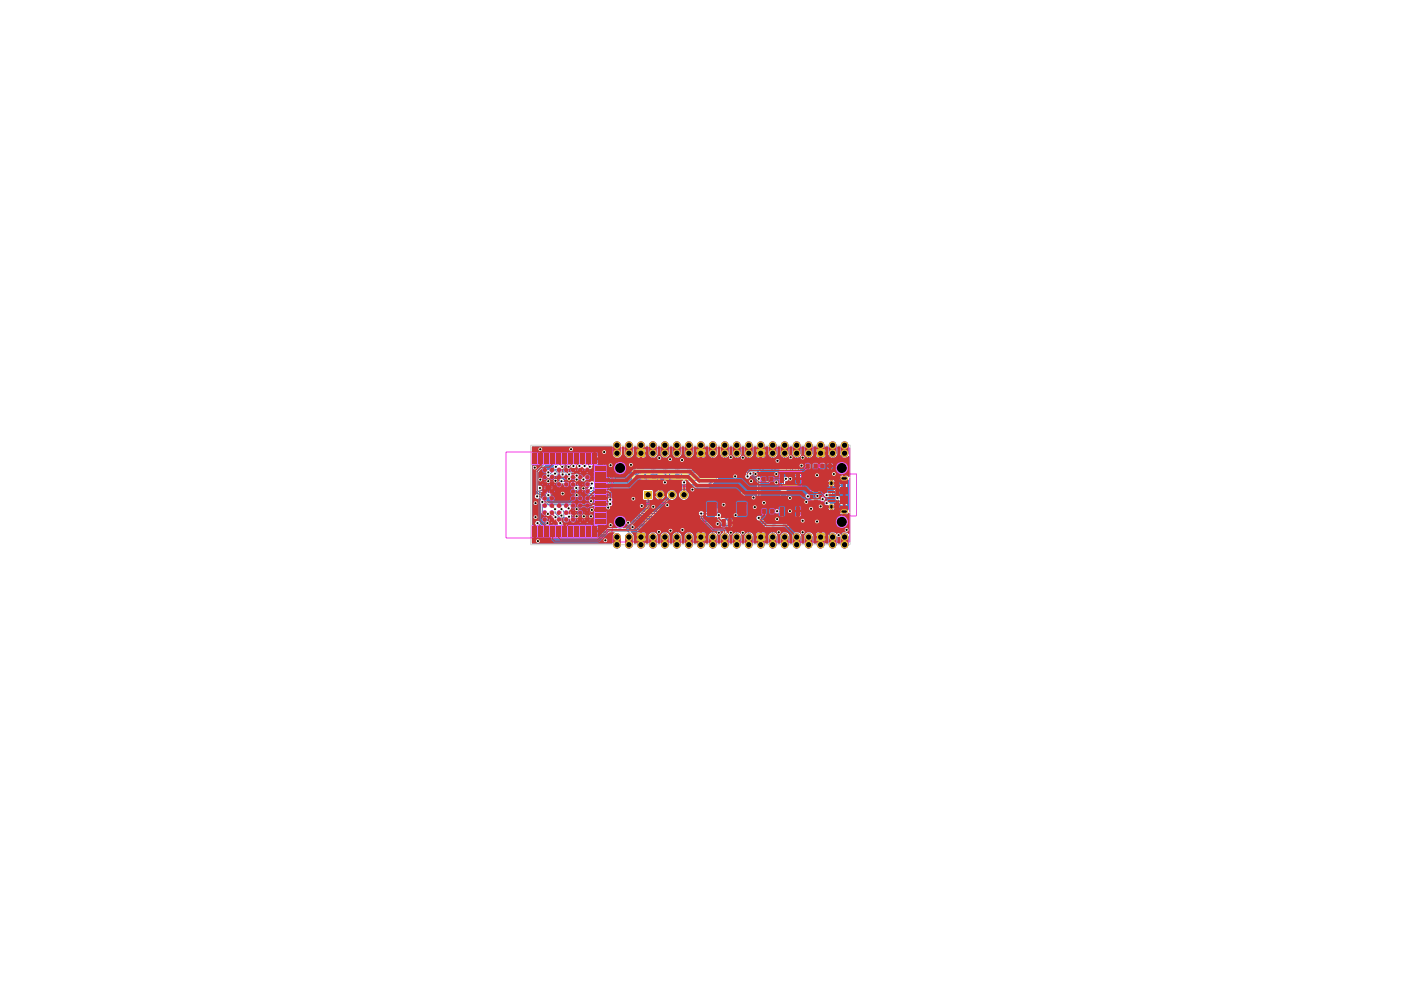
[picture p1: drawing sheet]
<svg xmlns="http://www.w3.org/2000/svg" width="297mm" height="210mm" viewBox="0 0 297 210" stroke-linecap="round" stroke-linejoin="round" font-family="sans-serif">
<path d="M165.7 104.4h.9v.9h-.9zM165.7 102.9h.9v.9h-.9zM165.7 105.9h.9v.9h-.9zM170 100.3h.9v1h-.9zM170.8 108.7h.9v.9h-.9zM171.5 100.3h1v1h-1zM172.3 108.7h.9v.9h-.9zM178.4 102.4h.9v.9h-.9zM178.4 105.9h.9v.9h-.9z" fill="none" stroke="#26e9ff" stroke-width=".21"/>
<g fill="none" stroke="#e8b2a7" stroke-width=".21">
<path d="M133 99.5h.9v-.4l-.2-.1-.3 .1v.4M133 98.5h.9l-.3 .2M133 98.2v.5M133.8 99.8l.1 .1a.43 .43 0 0 1-.4 .4 .43 .43 0 0 1-.5-.3l.1-.2h.2v.2M133.9 97.5v.4l-.5 .1 .1-.5h-.3l-.2 .1 .1 .4M134.3 99.5h.8v-.4l-.1-.1-.3 .1v.4M134.3 98.5h.8l-.2 .2M134.3 98.2v.5M134.3 97.5h.6M134.5 97.5v.5l.6-.3M135 99.8l.1 .1a.43 .43 0 0 1-.4 .4 .43 .43 0 0 1-.4-.3l.1-.2h.2v.2M135.6 97.9h.6l.2 .4h-.8z"/>
<path d="M136.3 99.5l.1 .1a.43 .43 0 0 1-.4 .4 .43 .43 0 0 1-.4-.3v-.2h.3v.2M136.4 98.6h-.8l.8 .5h-.8M138.1 99.5h.8v-.4l-.1-.1-.3 .1v.4M138.1 98.5h.8l-.2 .2M138.1 98.2v.5M138.2 98l-.1-.4 .2-.1h.3v.2l.3-.2v.5M138.9 99.8v.1a.43 .43 0 0 1-.3 .4 .43 .43 0 0 1-.5-.3l.1-.2h.2v.2M140.6 99.5h.9v-.4l-.2-.1-.2 .1v.4M140.6 98.5h.9l-.3 .2M140.6 97.5v.5l.6-.5 .3 .1-.1 .4M140.6 98.2v.5M141.4 99.8l.1 .1a.43 .43 0 0 1-.4 .4 .43 .43 0 0 1-.5-.3l.1-.2h.3v.2"/>
<path d="M143.2 99.5h.8v-.4l-.2-.1-.2 .1v.4M143.2 98.5h.8l-.2 .2M143.2 97.7h.8l-.2 .3M143.2 97.5v.5M143.2 98.2v.5M143.9 99.8l.1 .1a.43 .43 0 0 1-.4 .4 .43 .43 0 0 1-.4-.3l.1-.2h.2v.2M145.7 99.5h.9v-.4l-.2-.1-.3 .1v.4M145.7 98.5h.9l-.3 .2M145.7 97.6a.52 .52 0 0 1 .9 .1 .45 .45 0 0 1-.5 .3 .45 .45 0 0 1-.4-.4zM145.7 98.2v.5M146.5 99.8l.1 .1a.43 .43 0 0 1-.4 .4 .43 .43 0 0 1-.5-.3l.1-.2h.2v.2M148.3 97.9h.6l.2 .4h-.8z"/>
<path d="M149 99.5l.1 .1a.43 .43 0 0 1-.4 .4 .43 .43 0 0 1-.4-.3v-.2h.3v.2M149.1 98.6h-.8l.8 .5h-.8M150.8 99.1h.8v-.5l-.4 .1v.4M151.3 97.9l-.2 .1v.2l.5 .1v-.4h-.6l-.2 .3M151.6 99.5v.2l-.2 .2-.5-.1v-.4h.2v.2M153.3 99.1h.9l-.1-.5-.3 .1v.4M153.8 98h-.5l.1 .3h.4l.1-.4 .3 .1-.1 .3-.3-.2M154.1 99.5l.1 .2-.3 .2-.5-.1v-.4h.3v.2M155.9 99.1h.8l-.1-.5-.3 .1v.4M155.9 98.1l.8-.3v.6M156.6 99.5l.1 .2-.2 .2-.5-.1v-.4h.2v.2M158.4 99.1h.9l-.1-.5-.4 .1v.4"/>
<path d="M159.2 99.5l.1 .2-.3 .2-.5-.1v-.4h.2v.2M159.3 98l-.3 .3h-.5v-.4l.4 .1v.2l-.2 .1M161 97.9h.6l.2 .4h-.8zM161.7 99.5l.1 .1a.43 .43 0 0 1-.4 .4 .43 .43 0 0 1-.4-.3v-.2h.3v.2M161.8 98.6h-.8l.8 .5h-.8M133 111.5h.9l-.1-.4-.4 .1v.3M133 110.5h.9l-.3 .2M133 110.3v.4M133.8 111.9l.1 .2-.3 .3-.5-.1v-.5h.2v.2M133.9 109.6l-.3 .4h-.5v-.4h.4v.3l-.2 .1M134.3 111.5h.8l-.1-.4-.3 .1v.3M134.3 110.5h.8l-.2 .2"/>
<path d="M134.3 109.8l.8-.3v.6M134.3 110.3v.4M135 111.9l.1 .2-.2 .3-.5-.1v-.5h.2v.2M135.6 110l.5-.1 .3 .4h-.8zM136.3 111.6l.1 .2-.3 .2-.5-.1v-.4h.3v.2M136.4 110.7h-.8l.8 .5h-.8M138.1 111.5h.8v-.4l-.4 .1v.3M138.1 110.5h.8l-.2 .2M138.1 110.3v.4M138.6 109.6h-.5l.1 .4h.3l.1-.4h.3v.4l-.3-.2M138.9 111.9v.2l-.2 .3-.5-.1v-.5h.2v.2M140.6 111.5h.9l-.1-.4-.3 .1v.3"/>
<path d="M140.6 110.5h.9l-.3 .2M140.6 110.3v.4M141.1 109.6h-.1v.3l.4 .1v-.4h-.6l-.2 .3M141.4 111.9l.1 .2-.3 .3-.5-.1v-.5h.3v.2M143.2 111.5h.8l-.1-.4-.3 .1v.3M143.2 110.3v.5l.5-.5h.2v.4M143.3 109.6h.6l.1 .2-.2 .2h-.5l-.1-.2zM143.9 111.9l.1 .2-.2 .3-.5-.1v-.5h.2v.2M145.7 111.5h.9l-.1-.4-.4 .1v.3M145.7 110.3v.5l.5-.5h.3v.4M145.7 109.7h.9l-.3 .3M145.7 109.6v.4"/>
<path d="M146.5 111.9l.1 .2-.3 .3-.5-.1v-.5h.2v.2M148.3 110l.5-.1 .3 .4h-.8zM149 111.6l.1 .2-.3 .2-.5-.1v-.4h.3v.2M149.1 110.7h-.8l.8 .5h-.8M150.8 111.5h.8v-.4l-.4 .1v.3M150.8 110.3v.5l.5-.5h.3v.4M150.8 109.6v.5l.5-.5h.3v.4M151.6 111.9v.2l-.2 .3-.5-.1v-.5h.2v.2M153.3 111.8h.9l-.1-.4-.3 .1v.3M153.3 111.4l.5 .3M153.3 110.2h.9M154.1 110.7v.4h-.3l-.1-.4h-.4l.1 .4"/>
<path d="M154.2 109.9v.5M155.9 111.5h.8l-.1-.4-.3 .1v.3M155.9 110.3v.5l.5-.5h.2v.4M156.6 111.9l.1 .2-.2 .3-.5-.1v-.5h.2v.2M156.7 109.6l-.2 .4h-.5v-.4h.4v.3l-.2 .1M158.4 111.5h.9l-.1-.4-.4 .1v.3M158.4 110.3v.5l.5-.5h.3v.4M158.4 109.8l.9-.3v.6M159.2 111.9l.1 .2-.3 .3-.5-.1v-.5h.2v.2M161 110l.5-.1 .3 .4h-.8zM161.7 111.6l.1 .2-.3 .2-.5-.1v-.4h.3v.2M161.8 110.7h-.8l.8 .5h-.8"/>
<path d="M166.1 110.2v.5h.6l.2-.2-.1-.3M166.9 111.2h-.9l.9 .4h-.9M168.6 110.2a.52 .52 0 0 1 .8 0 .45 .45 0 0 1-.4 .3 .45 .45 0 0 1-.4-.3zM168.7 111.9l-.1-.3 .1-.2 .4 .1v.3l.3-.4v.5M169 107.5h.1M169 107.6h.1M169 107.5v.1M169 107.6h.8M169.1 107.5h.1M169.1 107.6h.1M169.2 107.3h.1M169.2 107.3v.2h-.2"/>
<path d="M169.3 107.2h.1M169.3 107.6h.1M169.3 107.4h.1M169.3 107.2l.5 .1M169.3 107.2l-.1 .1M169.3 107.4h.4M169.3 107.4l.1 .1M169.4 110.7l-.8 .2 .8 .4M169.4 107.5h.1M169.4 107.4h.1M169.4 107.5h.2M169.5 107.4h.1"/>
<path d="M169.5 107.6h.1M169.5 107.5v.1M169.6 107.5h.1M169.7 107.2h.1M169.7 107.4h.1M169.7 107.6h.1M169.7 107.4l-.1 .1M169.8 107.3h.1M169.8 107.6h.1M169.8 107.3v.1M169.8 107.4h.1M169.8 107.4v.2"/>
</g>
<path d="M169 107.5h.2l.1-.3h.5v.2v.2h-.3l.2-.2h-.4l.2 .2z" fill="#e8b2a7"/>
<g fill="none" stroke="#e8b2a7" stroke-width=".21">
<path d="M169.2 107.9h.1M169.2 107.9v.2M169.2 108.1h.1M169.2 108.2h.1M169.2 108.1v.1M169.2 108.2h.6M169.3 107.8h.1M169.3 108.2h.1M169.3 108h.1M169.3 107.9h.1M169.3 107.8l.5 .1M169.3 107.8l-.1 .1"/>
<path d="M169.3 108h.4M169.3 107.9v.1M169.4 108h.1M169.4 107.9h.1M169.4 107.9h.2M169.4 107.9h-.1M169.5 108.2h.1M169.5 108v.2M169.6 107.9h.1M169.7 107.8h.1M169.7 107.9h.1M169.7 108h.1"/>
<path d="M169.7 108.2h.1M169.7 107.9v.1M169.8 108.2h.1M169.8 108h.1M169.8 107.9h.1M169.8 108v.2M169.8 107.9v.1"/>
</g>
<path d="M169.2 108l.1-.2 .5 .1v.3h-.3v-.2h.2l-.1-.1-.3 .1 .2 .2h-.3z" fill="#e8b2a7"/>
<g fill="none" stroke="#e8b2a7" stroke-width=".21">
<path d="M163.5 99.1h.8v-.5l-.4 .1v.4M164.3 99.5v.2l-.2 .2-.5-.1v-.4h.2v.2M164.3 97.9v.4h-.4v-.4l-.4 .1 .1 .3M166 99.1h.9l-.1-.5-.3 .1v.4M166 98h.6M166.3 97.8v.5l.6-.2M166.8 99.5l.1 .2-.3 .2-.5-.1v-.4h.3v.2M168.6 99.1h.8l-.1-.5-.3 .1v.4M168.7 98.4v-.5h.3l.1 .2 .3-.2v.5M169.3 99.5l.1 .2-.2 .2-.5-.1v-.4h.2v.2M171.1 99.1h.9l-.1-.5-.4 .1v.4M171.1 97.9v.5l.5-.5 .4 .1-.1 .3"/>
<path d="M171.9 99.5l.1 .2-.3 .2-.5-.1v-.4h.2v.2M173.7 97.9h.6l.2 .4h-.8zM174.4 99.5l.1 .1a.43 .43 0 0 1-.4 .4 .43 .43 0 0 1-.4-.3v-.2h.3v.2M174.5 98.6h-.8l.8 .5h-.8M174.9 99.1h.9l-.1-.5-.4 .1v.4M174.9 98h.9l-.3 .3M174.9 97.9v.4M175.7 99.5l.1 .2-.3 .2-.5-.1v-.4h.3v.2M176.1 99.1h.9l-.1-.5-.4 .1v.4M176.1 98l.2-.1h.5l.2 .2-.2 .2h-.5zM176.9 99.5l.1 .2-.3 .2-.5-.1v-.4h.2v.2M168 108.7h.2"/>
<path d="M168.1 108.5v.7l-.1 .1M168.6 109l.3 .1-.1 .2-.2-.1M168.9 108.8h-.3v.5M169.2 101.9h.1M169.2 101.9l.1 .2 .5-.1M169.2 101.8h.1M169.2 102h.1M169.2 101.8v.1M169.3 101.9h.1M169.3 101.8h.1M169.3 101.7h.1M169.3 101.8v.1"/>
<path d="M169.4 101.9h.1M169.4 101.7h.1M169.4 102.1h.1M169.4 101.7l-.2 .1M169.4 101.7l-.1 .1M169.5 102.1h.1M169.5 102h.1M169.5 101.9h.1M169.5 101.9v.2M169.6 108.8h-.4v.4h.4M169.6 101.9h.1M169.6 108.5v.8"/>
<path d="M169.6 101.9h-.1M169.7 101.7h.1M169.7 101.8h.1M169.7 101.9h.1M169.7 101.8l-.1 .1M169.7 101.9l-.2 .1M169.7 101.7l.1 .1M169.7 101.7h-.2l-.1 .2M169.7 101.8v.1M169.8 101.8h.1M169.8 102h.1M169.8 101.8v.2"/>
<path d="M169.9 108.5l.3 .8 .2-.8"/>
</g>
<path d="M169.2 101.8l.2-.1v.2l.1-.2h.2l.1 .3-.3 .1 .2-.2-.1-.1-.1 .3h-.2z" fill="#e8b2a7"/>
<g fill="none" stroke="#e8b2a7" stroke-width=".21">
<path d="M164.8 100.3l.6 .9M165.4 100.3l-.6 .9M165.5 100.3h.5M165.8 100.3v.9M166 101.3h.7M166.8 100.3h.4M167 100.3v.9M167.7 100.8l-.2 .4M167.9 100.8h-.3l-.1-.4 .4-.1v.9M168.2 101.2l.3-.9 .2 .9M168.2 100.9h.5M169 100.3v.7l.2 .2 .3-.2v-.7"/>
<path d="M169.3 103.8h.1M169.3 104.1h.1M169.3 104h.1M169.3 103.9h.1M169.3 103.8h.7M169.3 103.9v.2M169.3 103.8l-.1 .3h.5M169.3 104.1h.4M169.3 103.9h.4M169.4 103.7h.1M169.4 104.1h.1M169.4 103.9h.1"/>
<path d="M169.5 104.1h.1M169.6 103.9h.1M169.6 104.1h.1M169.7 103.9h.1M169.7 104.1h.1M169.7 103.7h.1M169.7 103.9v.2M169.8 104.1h.1M169.8 103.9h.1M169.8 104.1h-.1M169.8 103.9v.2M170 103.8h.1"/>
<path d="M170 103.8l-.2 .1M171.2 110.2v.5h.6l.2-.2-.1-.3M172 111.2h-.9l.9 .4h-.9M173.6 108.8l.1-.1 .2 .2-.3 .2v.1h.3M173.7 110l.5-.1 .3 .4h-.8zM174.2 108.7v.6M174.4 111.6l.1 .2-.3 .2-.5-.1v-.4h.3v.2M174.5 110.7h-.8l.8 .5h-.8M174.6 108.7l-.1 .6-.3-.1M174.9 110.3h.5v.4M174.9 109.7l.1 .2h.8M174.9 111.4h.9"/>
<path d="M175 111.4v-.4h.4v.4M175 110.3v.4l.3-.1v-.3M175.3 108.8l-.2-.1-.2 .2 .2 .4 .2-.1M175.3 108.5v.8M175.5 109.7v.4M175.6 108.5l.3 .8 .2-.8M175.8 111.7l-.9 .2 .9 .3M176.6 111.3l-.1-.1h-.2l-.1 .4h.8l-.1-.4-.3 .1v.3M177 109.6v.4h-.3l-.2-.4h-.2v.4M177 111.9l-.8 .3 .8 .2M177 110.3h-.6l-.2 .2 .2 .3h.6"/>
</g>
<path d="M169.2 103.9l.1-.2h.7l-.3 .4h-.2l.2-.2h-.4l.2 .2h-.3z" fill="#e8b2a7"/>
<g fill="none" stroke="#e8b2a7" stroke-width=".21">
<path d="M169.2 103.3h.1M169.2 103.4h.1M169.2 103.5h.1M169.2 103.5v.1M169.2 103.6h.1M169.2 103.6h.6M169.3 103.5h.1M169.3 103.5h.5M169.6 103.5h.1M169.6 103.4h.1M169.8 103.1h.1M169.8 103.6h.1"/>
<path d="M169.8 103.5h.1M169.8 103.4h.1M169.8 103.2h.1M169.8 103.1h-.6v.4M169.8 103.1v.2h-.5l.5 .1M169.8 103.4l-.5 .1M169.8 103.5v.1"/>
</g>
<path d="M169.2 103.2l.6-.1v.2h-.5l.5 .1-.5 .1 .5 .1h-.6z" fill="#e8b2a7"/>
<g fill="none" stroke="#e8b2a7" stroke-width=".21">
<path d="M169.2 102.7h.1M169.2 102.9h.1M169.2 102.7v.3h.6v-.3M169.2 102.7h.6M169.2 102.8h.3M169.2 102.8h.1M169.2 102.8l.1 .1M169.3 102.8h.1M169.3 103h.1M169.3 102.9h.1M169.3 102.9v.1M169.4 102.8h.1"/>
<path d="M169.4 103h.1M169.4 102.8v.2M169.5 102.8h.1M169.5 103h.1M169.5 102.9h.1M169.5 102.9v.1M169.6 102.8h.1M169.6 103h.1M169.6 102.8l-.1 .1M169.7 102.7h.1M169.7 102.8h.1M169.7 102.9h.1"/>
<path d="M169.7 103h.1M169.7 102.8v.2M169.8 102.8h.1M169.8 102.7h.1M169.8 103h.1M169.8 102.9h.1"/>
</g>
<path d="M169.2 102.7h.6v.3h-.3l.2-.2-.2 .2h-.3v-.2l.1 .2 .2-.2z" fill="#e8b2a7"/>
<g fill="none" stroke="#e8b2a7" stroke-width=".21">
<path d="M169.2 102.5h.1M169.2 102.5h.6M169.3 102.5h.1M169.4 102.4h.1M169.6 102.2h.1M169.6 102.3h.1M169.6 102.2h.2v.3M169.6 102.2v.1M169.6 102.3l.1 .1M169.7 102.2h.1M169.7 102.4h.1M169.7 102.5h.1"/>
<path d="M169.7 102.4l-.5 .1M169.8 102.3h.1M169.8 102.5h.1M169.8 102.4h.1"/>
</g>
<path d="M169.2 102.5l.5-.1-.1-.2h.2v.3z" fill="#e8b2a7"/>
<g fill="none" stroke="#e8b2a7" stroke-width=".21">
<path d="M169.2 104.8h.1M169.2 104.9h.1M169.2 104.9v.2l.2 .1M169.2 104.8h.3l-.2 .3M169.2 104.9h.1v.2M169.2 104.8h.6M169.3 104.8h.1M169.3 105.1h.1M169.3 105h.1M169.3 105.2h.1M169.4 104.7h.1M169.4 104.8h.1"/>
<path d="M169.4 105h.1M169.4 105.2h.1M169.5 105.1h.1M169.5 105h.1M169.5 105v.1M169.5 105.1l-.1 .1M169.6 104.7h.1M169.6 104.9h.1M169.6 105.1h.1M169.6 104.9l.1-.1v.2M169.6 104.9l-.1 .1M169.7 104.9h.1"/>
<path d="M169.7 105h.1M169.7 105l-.2 .2 .3-.1M169.8 104.8h.1M169.8 105.1h.1M169.8 105h.1M169.8 104.9h.1M169.8 104.8v.3"/>
</g>
<path d="M169.2 104.8l.5-.1 .1 .4-.3 .1 .2-.2-.1-.2-.1 .3-.3 .1v-.3l.2 .2 .1-.3z" fill="#e8b2a7"/>
<g fill="none" stroke="#e8b2a7" stroke-width=".21">
<path d="M169.2 105.3h.1M169.2 105.7h.1M169.2 105.3h.5v.3M169.3 105.3h.1M169.4 105.2h.1M169.6 105.3h.1M169.6 105.6h.1M169.7 105.2h.1M169.7 105.4h.1M169.7 105.5h.1M169.7 105.6h.1M169.7 105.6l-.5 .1"/>
<path d="M169.7 105.2l.1 .1M169.7 105.2l-.5 .1M169.8 105.6h.1M169.8 105.5h.1M169.8 105.4h.1M169.8 105.3h.1M169.8 105.6h.2M169.8 105.3v.3M169.9 105.6h.1M170 105.6h.1M170 105.6l-.8 .1"/>
</g>
<path d="M169.2 105.3l.5-.1 .1 .4 .2 .1h-.8l.5-.1v-.3z" fill="#e8b2a7"/>
<g fill="none" stroke="#e8b2a7" stroke-width=".21">
<path d="M170.3 103.5h.1M170.3 106.3h.1M170.3 106.3l.5 .5 .5-.3M170.3 103.5l.4 .6M170.4 103.5h.1M170.4 103.6h.1M170.4 106.3h.1M170.4 103.5h-.1M170.6 104.1h.1M170.6 104.2h.1M170.6 104.3h.1M170.6 105.6h.1"/>
<path d="M170.6 105.7h.1M170.6 105.7l.1 .2-.4 .4M170.6 104.1v.2M170.6 105.6v.1M170.7 104.1h.1M170.7 104.3h.1M170.7 105.6h.1M170.7 105.8h.1M170.7 104.3l.8 .3M170.7 104.1h-.1M171.3 106.5h.1M171.3 106.4h.1"/>
<path d="M171.3 106.4l.3 .2M171.3 106.4v.1M171.4 103.4h.1M171.4 106.5h.1M171.4 103.4l-.1 .1-.5-.4-.4 .4M171.5 104.6h.1M171.6 103.3h.1M171.6 104.6h.1M171.6 105.2h.1M171.6 106.6h.1M171.6 104.6a.74 .74 0 0 1 1.2 0v.6a.64 .64 0 0 1-.6 .4 .64 .64 0 0 1-.6-.4M171.6 105.2l-.9 .4"/>
<path d="M171.6 106.6h.2v.2M171.7 106.6h.1M171.8 103.1h.1M171.8 103.2h.1M171.8 106.7h.1M171.8 106.8h.1M171.8 103.2l-.4 .2M171.8 106.8l.1 .5 .6-.1M171.9 102.9h.1M171.9 107.2h.1M171.9 102.9v-.3h.7v.3M171.9 102.9l-.1 .3"/>
<path d="M172.2 102.6h.1M172.4 102.6h.1M172.5 102.6h.1M172.5 107.2h.1M172.6 102.9h.1M172.6 102.7h.1M172.6 107.2h.1M172.6 102.9v.4M172.6 103.3h.1M172.6 103.2h.1M172.6 106.7h.1M172.6 106.6h.1"/>
<path d="M172.6 103.3l.5 .2M172.6 106.6v.6M172.7 103.3h.1M172.7 106.6h.1M173 103.4h.1M173.1 103.5h.1M173.1 106.4h.1M173.1 106.4l.5 .4M173.1 106.4l-.4 .2M173.1 103.4h.1M173.1 103.4v.1M173.5 106.7h.1"/>
<path d="M173.6 103.1h.1M173.6 106.8h.1M173.7 103.1h.1M173.7 106.8h.1M173.7 103.1l.3 .4-.3 .6 .2 .4M173.7 103.1l-.6 .3M173.8 104.4h.1M173.8 103.3h.1M173.8 106.6h.1M173.8 105.5h.1M173.8 106.6l-.1 .2M173.9 104.5h.1"/>
<path d="M173.9 106.1h.1M173.9 105.4h.1M173.9 104.5l.6 .1M173.9 105.4l-.2 .3 .2 .4M173.9 106.1l.2 .2M174 103.5h.1M174.1 103.5h.1M174.1 106.3h.1M174.1 106.3l-.3 .3M174.2 104.6h.1M174.2 105.3h.1M174.4 105.2h.1"/>
<path d="M174.4 105.2l-.5 .2M174.5 104.7h.1M174.5 104.6h.1M174.5 105.2h.1M174.5 104.8h.1M174.5 104.6v.6"/>
</g>
<path d="M170.3 103.5l.5-.4 .5 .4a.64 .64 0 0 0 .6-.9h.7a.6 .6 0 0 0 .6 .8l.5-.3 .4 .4-.4 .6 .1 .4 .7 .1v.6l-.7 .2-.1 .4 .2 .3a.22 .22 0 0 1 .2 .2 .22 .22 0 0 1-.3 .2v.1a.55 .55 0 0 1-.7-.2l-.5 .2v.6l-.2 .1h-.5l-.1-.7h-.2a.34 .34 0 0 0-.6 0l-.2 .2-.2-.2a.41 .41 0 0 1 0-.7h.1a.44 .44 0 0 1 .1-.4 .44 .44 0 0 1 .4-.2l.4-.1a.72 .72 0 0 0 1.2 0v-.6a.67 .67 0 0 0-1.2 .1l-.5-.2a.36 .36 0 0 1-.4-.1 .36 .36 0 0 1 0-.4z" fill="#e8b2a7"/>
<g fill="none" stroke="#e8b2a7" stroke-width=".21">
<path d="M169.2 104.6h.1M169.2 104.6h.5M169.3 104.6h.1M169.4 104.6h.1M169.6 104.3h.1M169.6 104.6h.1M169.6 104.3h.2M169.6 104.3l.1 .1M169.7 104.4h.1M169.7 104.5h.1M169.7 104.6h.1M169.7 104.4v.2"/>
<path d="M169.7 104.6h-.5M169.8 104.3h.1M169.8 104.6h.1M169.8 104.4h.1M169.8 104.3v.3M169.8 104.6h-.1"/>
</g>
<path d="M169.2 104.6h.5l-.1-.4 .2 .1-.1 .3z" fill="#e8b2a7"/>
<g fill="none" stroke="#e8b2a7" stroke-width=".21">
<path d="M163.5 111.5h.8v-.4l-.4 .1v.3M163.5 110.3v.5l.5-.5h.3v.4M164 109.6h-.5l.1 .4h.3l.1-.4h.3v.4l-.3-.2M164.3 111.9v.2l-.2 .3-.5-.1v-.5h.2v.2M169.2 107h.1M169.3 106.9h.1M169.3 106.8h.1M169.3 106.7h.1M169.4 106.9h.1M169.4 106.8h.1M169.4 107.1h.1M169.4 106.8l-.1 .1"/>
<path d="M169.5 106.7h.1M169.5 106.8h.1M169.5 106.8l-.1-.2-.2 .3 .1 .2h.4M169.5 106.7h.3M169.5 106.8l-.1 .1M169.5 106.7l-.1 .1M169.6 106.7h.1M169.6 107.1h.1M169.6 106.9h.1M169.6 106.8h.1M169.7 106.8h.1M169.7 106.9h.1"/>
<path d="M169.7 107.1h.1M169.7 106.8l-.1 .3M169.7 106.8v.1M169.8 106.7h.1M169.8 106.7v.1M169.8 106.9h.1M169.8 106.8h.1M169.8 106.9l-.1 .2M169.8 106.8v.1M172.8 100.3l.6 .9M173.4 100.3l-.6 .9M173.9 100.8l-.2 .4"/>
<path d="M174.1 100.8h-.4v-.4l.4-.1v.9M174.3 101.3h.6M175 100.3h.4M175.3 100.3v.9M175.9 104.9v.8l.4-.8v.8M175.9 100.8l-.2 .4M176.2 100.8h-.4l-.1-.4 .5-.1v.9M176.3 104.1h-.4l-.1-.3 .1-.2h.4v.9M176.4 101.2l.3-.9 .3 .9M176.4 104.6h.7M176.4 105.8h.7M176.5 100.9h.4"/>
<path d="M177.2 100.3v.7l.2 .2 .3-.2v-.7M177.5 104.1l-.3 .1 .2 .3h.3v-.9l-.4 .1v.3l.4 .1M177.5 105.3h-.2l.1 .4h.3v-.8l-.4 .1v.2l.4 .1M178.1 103.7h.4v.3l-.4 .1v.3h.4M178.1 105l.3-.1 .2 .2-.5 .4 .1 .2h.4M178.9 103.6l.1 .9 .3-.1v-.8M178.9 104.9v.8h.2h.2v-.8"/>
</g>
<path d="M169.2 106.7l.3-.1-.2 .3 .2-.2h.3v.2l-.2 .2v-.3v.3h-.3l-.1-.2z" fill="#e8b2a7"/>
<g fill="none" stroke="#e8b2a7" stroke-width=".21">
<path d="M169.2 106.2h.1M169.2 106.5h.1M169.2 106.2h.6M169.2 106.2l.5 .1M169.2 106.5h.6M169.2 106.4h.1M169.3 106.4h.1M169.6 106.3h.1M169.6 106.4h.1M169.7 106.1h.1M169.7 106.3h.1M169.7 106.4h.1"/>
<path d="M169.7 106.5h.1M169.7 106.3v.1M169.7 106.4l-.5 .1M169.8 106.2h.1M169.8 106.5h.1M169.8 106.2v.1M169.8 106.3h.1M169.8 106.3v.2"/>
</g>
<path d="M169.2 106.2l.6-.1v.2v.2h-.6l.5-.1v-.1z" fill="#e8b2a7"/>
<g fill="none" stroke="#e8b2a7" stroke-width=".21">
<path d="M160.9 103h4.5M161 103.1v.9M161.8 103.7l-.3-.1v-.2l.3 .1v.4h-.3M162.1 103.5l.3-.1 .1 .1-.1 .2h-.3v.2h.4M162.7 103.4h.3M162.9 103.1v.7l-.2 .2M163 106h2.2M163.1 106.2h.5M163.2 104.5l.3-.1v.8l-.4-.1zM163.2 103.5l.2-.1 .3 .1v.4l-.3 .1zM163.3 106.2v.8M163.8 106.3h.5v.2l-.5 .2 .1 .3 .4-.1"/>
<path d="M163.9 104.4v.8l.4-.8v.8M164 103.5l.3-.1 .1 .1-.1 .5-.3-.1zM164.8 104.5l.1-.1 .3 .2v.5l-.3 .1h-.2v-.3h.1M164.8 106.6l-.2 .4M164.9 103.5l-.2 .2 .1 .3h.4v-.9l-.4 .1v.3h.4M165 106.6h-.3l-.1-.3 .4-.1v.8"/>
</g>
<path d="M156.2 113.9v1.5M158.7 113.9v1.5" fill="none" stroke="#02ffee" stroke-width="1.6"/>
<g fill="#02ffee">
<circle cx="153.7" cy="115.5" r=".8"/>
<circle cx="156.2" cy="113.9" r=".8"/>
<circle cx="156.2" cy="115.5" r=".8"/>
<circle cx="158.7" cy="115.5" r=".8"/>
<circle cx="158.7" cy="113.9" r=".8"/>
</g>
<path d="M141 113.9v1.5M143.5 113.9v1.5" fill="none" stroke="#02ffee" stroke-width="1.6"/>
<g fill="#02ffee">
<circle cx="141" cy="115.5" r=".8"/>
<circle cx="143.5" cy="113.9" r=".8"/>
<circle cx="143.5" cy="115.5" r=".8"/>
</g>
<path d="M146 113.9v1.5M148.6 113.9v1.5" fill="none" stroke="#02ffee" stroke-width="1.6"/>
<g fill="#02ffee">
<path d="M148 113.2h1.3v1.3h-1.3z"/>
<circle cx="146" cy="115.5" r=".8"/>
<circle cx="146" cy="113.9" r=".8"/>
<circle cx="148.6" cy="115.5" r=".8"/>
</g>
<path d="M148 113.2h1.3v1.3h-1.3z" fill="none" stroke="#02ffee" stroke-width=".42"/>
<path d="M151.1 113.9v1.5M153.7 113.9v1.5" fill="none" stroke="#02ffee" stroke-width="1.6"/>
<g fill="#02ffee">
<circle cx="151.1" cy="115.5" r=".8"/>
<circle cx="151.1" cy="113.9" r=".8"/>
<circle cx="153.7" cy="113.9" r=".8"/>
<circle cx="141" cy="96.1" r=".8"/>
<circle cx="141" cy="113.9" r=".8"/>
<circle cx="140" cy="104.9" r=".89"/>
<circle cx="142.5" cy="104.9" r=".89"/>
<circle cx="145" cy="104.9" r=".89"/>
</g>
<path d="M171.4 94.4v1.5M174 94.4v1.5" fill="none" stroke="#02ffee" stroke-width="1.6"/>
<path d="M173.4 95.4h1.3v1.3h-1.3z" fill="#02ffee"/>
<path d="M173.4 95.4h1.3v1.3h-1.3z" fill="none" stroke="#02ffee" stroke-width=".42"/>
<g fill="#02ffee">
<circle cx="174" cy="94.4" r=".8"/>
<circle cx="171.4" cy="96.1" r=".8"/>
</g>
<path d="M176.5 94.4v1.5M179.1 94.4v1.5" fill="none" stroke="#02ffee" stroke-width="1.6"/>
<g fill="#02ffee">
<circle cx="179.1" cy="96.1" r=".8"/>
<circle cx="179.1" cy="94.4" r=".8"/>
<circle cx="176.5" cy="96.1" r=".8"/>
<circle cx="176.5" cy="94.4" r=".8"/>
</g>
<path d="M158.7 94.4v1.5M161.3 94.4v1.5" fill="none" stroke="#02ffee" stroke-width="1.6"/>
<g fill="#02ffee">
<path d="M160.7 95.4h1.3v1.3h-1.3z"/>
<circle cx="163.8" cy="96.1" r=".8"/>
</g>
<path d="M160.7 95.4h1.3v1.3h-1.3z" fill="none" stroke="#02ffee" stroke-width=".42"/>
<g fill="#02ffee">
<circle cx="161.3" cy="94.4" r=".8"/>
<circle cx="158.7" cy="94.4" r=".8"/>
<circle cx="158.7" cy="96.1" r=".8"/>
</g>
<path d="M168.9 94.4v1.5" fill="none" stroke="#02ffee" stroke-width="1.6"/>
<g fill="#02ffee">
<circle cx="171.4" cy="94.4" r=".8"/>
<circle cx="168.9" cy="96.1" r=".8"/>
<circle cx="168.9" cy="94.4" r=".8"/>
</g>
<path d="M163.8 94.4v1.5M166.4 94.4v1.5" fill="none" stroke="#02ffee" stroke-width="1.6"/>
<g fill="#02ffee">
<circle cx="166.4" cy="96.1" r=".8"/>
<circle cx="166.4" cy="94.4" r=".8"/>
<circle cx="163.8" cy="94.4" r=".8"/>
</g>
<path d="M130.8 94.4v1.5M133.3 94.4v1.5" fill="none" stroke="#02ffee" stroke-width="1.6"/>
<g fill="#02ffee">
<circle cx="133.3" cy="94.4" r=".8"/>
<circle cx="130.8" cy="96.1" r=".8"/>
<circle cx="130.8" cy="94.4" r=".8"/>
</g>
<path d="M133.3 113.9v1.5M135.9 113.9v1.5" fill="none" stroke="#02ffee" stroke-width="1.6"/>
<g fill="#02ffee">
<circle cx="133.3" cy="115.5" r=".8"/>
<circle cx="133.3" cy="113.9" r=".8"/>
<circle cx="135.9" cy="115.5" r=".8"/>
</g>
<path d="M135.9 94.4v1.5M138.4 94.4v1.5" fill="none" stroke="#02ffee" stroke-width="1.6"/>
<g fill="#02ffee">
<circle cx="138.4" cy="96.1" r=".8"/>
<circle cx="138.4" cy="94.4" r=".8"/>
<circle cx="135.9" cy="94.4" r=".8"/>
</g>
<path d="M130.8 113.9v1.5" fill="none" stroke="#02ffee" stroke-width="1.6"/>
<g fill="#02ffee">
<circle cx="131.5" cy="110.7" r="1.4"/>
<circle cx="130.8" cy="115.5" r=".8"/>
<circle cx="130.8" cy="113.9" r=".8"/>
</g>
<path d="M138.4 113.9v1.5" fill="none" stroke="#02ffee" stroke-width="1.6"/>
<path d="M135.3 113.2h1.3v1.3h-1.3z" fill="#02ffee"/>
<path d="M135.3 113.2h1.3v1.3h-1.3z" fill="none" stroke="#02ffee" stroke-width=".42"/>
<g fill="#02ffee">
<path d="M135.3 95.4h1.3v1.3h-1.3z"/>
<circle cx="138.4" cy="115.5" r=".8"/>
<circle cx="138.4" cy="113.9" r=".8"/>
<circle cx="131.5" cy="99.2" r="1.4"/>
</g>
<path d="M135.3 95.4h1.3v1.3h-1.3z" fill="none" stroke="#02ffee" stroke-width=".42"/>
<g fill="#02ffee">
<path d="M136.6 104.1h1.7v1.6h-1.7z"/>
<circle cx="133.3" cy="96.1" r=".8"/>
</g>
<path d="M171.4 113.9v1.5M174 113.9v1.5" fill="none" stroke="#02ffee" stroke-width="1.6"/>
<g fill="#02ffee">
<path d="M173.4 113.2h1.3v1.3h-1.3z"/>
<circle cx="168.9" cy="113.9" r=".8"/>
<circle cx="171.4" cy="115.5" r=".8"/>
<circle cx="171.4" cy="113.9" r=".8"/>
</g>
<path d="M173.4 113.2h1.3v1.3h-1.3z" fill="none" stroke="#02ffee" stroke-width=".42"/>
<circle cx="174" cy="115.5" r=".8" fill="#02ffee"/>
<path d="M176.5 113.9v1.5M179.1 113.9v1.5" fill="none" stroke="#02ffee" stroke-width="1.6"/>
<g fill="#02ffee">
<circle cx="176.5" cy="113.9" r=".8"/>
<circle cx="176.5" cy="115.5" r=".8"/>
<circle cx="179.1" cy="115.5" r=".8"/>
</g>
<path d="M161.3 113.9v1.5M163.8 113.9v1.5" fill="none" stroke="#02ffee" stroke-width="1.6"/>
<g fill="#02ffee">
<path d="M160.7 113.2h1.3v1.3h-1.3z"/>
<circle cx="161.3" cy="115.5" r=".8"/>
</g>
<path d="M160.7 113.2h1.3v1.3h-1.3z" fill="none" stroke="#02ffee" stroke-width=".42"/>
<g fill="#02ffee">
<circle cx="163.8" cy="113.9" r=".8"/>
<circle cx="163.8" cy="115.5" r=".8"/>
</g>
<path d="M166.4 113.9v1.5M168.9 113.9v1.5" fill="none" stroke="#02ffee" stroke-width="1.6"/>
<g fill="#02ffee">
<circle cx="166.4" cy="113.9" r=".8"/>
<circle cx="166.4" cy="115.5" r=".8"/>
<circle cx="168.9" cy="115.5" r=".8"/>
<circle cx="178.5" cy="99.2" r="1.4"/>
</g>
<path d="M176.3 102.3v.3M178.6 101.4h.7" fill="none" stroke="#02ffee" stroke-width=".93"/>
<g fill="#02ffee">
<path d="M178.4 102.4h.9v.9h-.9z"/>
<path d="M170 100.3h.9v1h-.9z"/>
<path d="M171.5 100.3h1v1h-1z"/>
<circle cx="178.5" cy="110.7" r="1.4"/>
<circle cx="179.1" cy="113.9" r=".8"/>
</g>
<path d="M176.3 107.3v.3M178.6 108.5h.7" fill="none" stroke="#02ffee" stroke-width=".93"/>
<g fill="#02ffee">
<path d="M178.4 105.9h.9v.9h-.9z"/>
<path d="M165.7 104.4h.9v.9h-.9z"/>
<path d="M170.8 108.7h.9v.9h-.9z"/>
<path d="M172.3 108.7h.9v.9h-.9z"/>
<path d="M165.7 102.9h.9v.9h-.9z"/>
<path d="M165.7 105.9h.9v.9h-.9z"/>
</g>
<path d="M146 94.4v1.5M148.6 94.4v1.5" fill="none" stroke="#02ffee" stroke-width="1.6"/>
<g fill="#02ffee">
<path d="M148 95.4h1.3v1.3h-1.3z"/>
<circle cx="148.6" cy="94.4" r=".8"/>
</g>
<path d="M148 95.4h1.3v1.3h-1.3z" fill="none" stroke="#02ffee" stroke-width=".42"/>
<g fill="#02ffee">
<circle cx="146" cy="96.1" r=".8"/>
<circle cx="146" cy="94.4" r=".8"/>
</g>
<path d="M141 94.4v1.5M143.5 94.4v1.5" fill="none" stroke="#02ffee" stroke-width="1.6"/>
<g fill="#02ffee">
<circle cx="143.5" cy="96.1" r=".8"/>
<circle cx="143.5" cy="94.4" r=".8"/>
<circle cx="141" cy="94.4" r=".8"/>
</g>
<path d="M153.7 94.4v1.5M156.2 94.4v1.5" fill="none" stroke="#02ffee" stroke-width="1.6"/>
<g fill="#02ffee">
<circle cx="156.2" cy="94.4" r=".8"/>
<circle cx="156.2" cy="96.1" r=".8"/>
<circle cx="153.7" cy="94.4" r=".8"/>
</g>
<path d="M151.1 94.4v1.5" fill="none" stroke="#02ffee" stroke-width="1.6"/>
<g fill="#02ffee">
<circle cx="153.7" cy="96.1" r=".8"/>
<circle cx="151.1" cy="94.4" r=".8"/>
<circle cx="151.1" cy="96.1" r=".8"/>
</g>
<g fill="#4d7fc4">
<path d="M163.7 111.8h10.3l1.6 1.6v1.7l-.6 .1-.2-.3 .2-.8h-1.9v.5l.1 .2-.1 .4-.6-.1v-1.6l2.5 .1v-.5l-.2-.2h-.6v.6h-.5v-.6l-.6 .1v.5h-.6l-.6-.6h-1l-.4 .6-.1 1.7-.5-.1v-1.6l-.4-.6h-.9l-.5 .4-.1 1.8-.5 .1-.1-1.7-.2-.3-.4-.3h-.8l-.6 .6v1.6l-.5 .1-.1-1.7-.3-.5-.3-.1v-.5l-.5-.5z"/>
<path d="M112.8 94.7h17l.1 1-.4 .1-.9 .9h-11.8l-3.2 3v4.3l.8 .7h1.3l.2 .6 .6 .1 .3-.3v-.4l-.3-.2h-.3l-.4-.4h-1.2l-.1-.1 .4-.3h3.5l.6-.5h2.7a.74 .74 0 0 0 .6 .8l1.3 1.3h4.9l.1 .2-1.2 1.3h-11.1l-1.7-1.8h-.3a.51 .51 0 0 0-.5-.3 .51 .51 0 0 0-.4 .4 .57 .57 0 0 0 .2 .5 .57 .57 0 0 0 .6 .1l.2-.2 .3 .3-.2 .5v.3l.2 .2 .1 2 3.6 3.7-2.4 .1-1.5-1.5a.52 .52 0 0 0-.4-.7 .52 .52 0 0 0-.6 .4 .52 .52 0 0 0 .3 .6h.3l1.6 1.7h12.9l.9 1 .4 .1v.9l-17.1 .1z"/>
<path d="M171.6 109.9l.4-.2 .2 .2h1.1l.2-.3h.8l3.8 3.8v1.7h-.6v-1.6l-.4-.6h-1l-1.8-1.8h-2.7z"/>
<path d="M133.7 112.5h4.3a.28 .28 0 0 1 .1 .3 .28 .28 0 0 1-.3 .2l-.3 .5-.1 1.7h-.5l-.2-.3 .2-.8h-1.9v.5l.1 .3-.1 .3h-.5l-.1-1.7 2.5 .1v-.5l-.2-.2h-.6v.6h-.5v-.6h-.4l-.2 .1v.5h-.6l-.4-.5-.3-.1z"/>
<path d="M138.7 112.3h1.7l.3 .4v.2l-.7 .6v1.7l-.6-.1v-1.6l-.3-.5-.3-.1z"/>
<path d="M141 112h1.7l.6 .7-.7 .8-.1 1.7-.5-.1v-1.6l-.4-.6h-.3v-.5z"/>
<path d="M158.9 112.3l4.3-.1 .4 .4v.3l-.7 .6v1.6l-.6 .1-.2-.3 .2-.8h-1.9v.5l.1 .3-.1 .3h-.5l-.1-1.7 2.5 .1v-.5l-.2-.2h-.6v.6h-.5v-.6h-.4l-.2 .1v.5h-.6l-.4-.5-.3-.1v-.5z"/>
<path d="M143.3 111.8l1.6-.1 .9 .8v.4l-.7 .6-.1 1.7-.5-.1v-1.6l-.3-.5-.4-.1v-.5z"/>
<path d="M156.5 112.5l1.8-.1 .2 .2v.3l-.7 .6-.1 1.7-.5-.1v-1.6l-.4-.6h-.3z"/>
<path d="M154 112.8h1.9v.1h-.2l-.4 .6-.1 1.7-.5-.1v-1.6z"/>
<path d="M151.5 112.8h1.8v.1h-.1l-.5 .6v1.7l-.6-.1v-1.6z"/>
<path d="M145.6 111.4h4.1l1.2 1.2v.3l-.7 .6v1.6l-.6 .1-.2-.3 .2-.8h-1.9v.5l.1 .3-.1 .3h-.5l-.1-1.7 2.5 .1v-.5l-.2-.2h-.6v.6h-.5v-.6h-.4l-.2 .1v.5h-.6l-.4-.5-.3-.1v-.5l-.8-.8z"/>
<path d="M172.9 107l4.1 .2-.5-.5v.5h-.5v-.5l-.2-.1v-.2a.91 .91 0 0 0-1-.1l.2-.7h2.1v.3l1 .8 .2 .4h1.1l.2-.2v-1.1l-.2-.1h-1.3v-.4l-.3-.1h-.4l-.3 .1v.3h-2.1l.7-.4h.7l1.7-1.7h1.3l.2-.1-.1-1.3 .4-.4 .2 .1v6.3l-.2 .1-.3-.3-.4-.1v1.3h.4l.3-.4 .2 .1v4.3l-.3 .1-.3-.3h-.9l-1-1.1h.1a1.49 1.49 0 0 0 2-.7 1.47 1.47 0 0 0-.8-1.7 1.35 1.35 0 0 0-1.5 .5 1.35 1.35 0 0 0 0 1.5h-.2l-2.7-2.7h3.6l.3 .4h.3v-.4h-4.2l-1-1h2.1l.4 .5h2.7v-.4l-.4 .1-.2 .3h-1.5l.4-.5h-.5v.5h-.5v-.5h-2.5z"/>
<path d="M130.1 110.1l.1 .1a1.52 1.52 0 0 0 .7 1.6v.2l-2.5-.1z"/>
<path d="M132.7 110.2l.1-.1 1.8 1.8-2.5 .1-.1-.2a1.1 1.1 0 0 0 .8-.9z"/>
<path d="M150.7 110.3h1.6l1.1 1.1v.2h-1.6l-1.1-1.1z"/>
<path d="M170.4 108.7l.1 1 .4 .2v1.2h-2.7l-.1-.1z"/>
<path d="M161.2 99.7h4.6l1.2 1.3-.8 .3v.3l-.3 .4v.6l-.5 .2v1.1l.2 .2-.2 .5h1.5l-.2-.5 .2-.2-.1-1.2h8.8l.4 .5 .7-.1 .3-.4h-.5v.5h-.5v-.5h-9.2l-.3-.1v-.5l.5-.2 .1-.8h2.6l.2 .4h1v.5l.5 .4h1.7l.3-.2h3.6l-.5-.5v.5h-.5v-.5l-.4 .5h-2.2l.9-1h4.4v-.4h-.4l-.2 .4h-3.8l2-2h.9a1.31 1.31 0 0 0 1.1 1.3 1.31 1.31 0 0 0 1.4-.8 1.59 1.59 0 0 0-.4-1.5l-.5-.2h-.7a1.19 1.19 0 0 0-.9 1.2h-.9l2.3-2.3 .9 .1 .3-.3 .3 .1v4.3l-.2 .1-.3-.4h-.4v.9h-1.1l.2 .2-.2 .7-2 2h-.4l-.2-.1-.6 .1-.1 .5-.9 .6 .1 .6h-1.7v-.5l-.5-.4a.48 .48 0 0 0-.4-.6 .48 .48 0 0 0-.5 .4 .48 .48 0 0 0 .5 .5l.3 .4v.4l-4.1 4.1h-3.9v-.2l1.3-1.3v-.3l.3-.3-.3-.5v-.6l.4-.4 1.3 .1 .2-.2v-1.1l-.2-.1 .2-.6h-1.5v.3l.2 .2-.2 .7-.8 .7-.2 1a.6 .6 0 0 0 0 .9l-1.3 1.3h-1.8l-.1-8.3 .2-.2v-.4l-.2-.2z"/>
<path d="M133.3 105.3h1l1.8-1.9h14.3l2.5-2.6h4.9l.4 .7h.5l.2-.2 .1-.4 .6-.3v-.4h.9v1l-.1 .1 .1 .6-.1 8.3h-5.3l-2.4-2.3h-1.1l-.7 .6h-1.8l-.2-.1-.6 .1h-12.1l-2.7-2.7 4.8 .2 .1-.8h.5l.4 .6a1.49 1.49 0 0 0 1.3-.1l.4-.5h-.8v.7h-.5v-.7h-1.3v-.3h3a1.06 1.06 0 0 0 1.1 1.1 1.06 1.06 0 0 0 1-1.1h.4a1.05 1.05 0 0 0 1.1 1.1 1.05 1.05 0 0 0 1-1.2 1.05 1.05 0 0 0-1.2-.9l-.7 .4-.2 .6h-.4a1.04 1.04 0 0 0-.8-1 1.04 1.04 0 0 0-1.1 .5l-.2 .5h-3v-.3h2.6l-.5-.5-.3-.2v.7h-.5v-.7l-.7 .4-.1 .3h-.5l-.1-.7h-1.8l-.2 .1v1.8h-2.8l-.3-.3z"/>
<path d="M121 107.4h6.5l1.4-1.3 .1 .3a.6 .6 0 0 0 .2 1h.4v.1l-2.6 2.6h-5.2l-.3-.5v-1.2l-.4-.5z"/>
<path d="M172 107.2l1.1 1.3h-.9l-.2 .1-.2-.1-1-.1z"/>
<path d="M122.7 103.2h1.6l-.1 .7 .8 .7h.4l.5-.5h2.1l.5 .6-4.5 .1-1.3-1.3z"/>
<path d="M114.1 100.1l2.8-2.8h2.1v.2l-1.1 1a.55 .55 0 0 0-.5 .7h-.6l-.4 .5h-.3a.73 .73 0 0 0-.2 .9 .48 .48 0 0 0 .2 .7h.4l.5-.8h.2l.2 .4h.5l.2-.1 .1-.4h.6v.4l-.5 .4v1.3l.2 .5-.2 .2h-3.3l-.3-.2h-.6z"/>
<path d="M136.7 102.1h7.8v.3l-8.1 .1z"/>
<path d="M118.9 101.3l.2-.2 .5-.1 .2-.6h.4l-.1 .3 .4 .4h.4l.3-.4h.6v.3l.2 .3h.6l.2-.4h1.1l-.1 .3h-.4l-.1 .1-.1 .6h-3.7l-.2-.3-.4-.1z"/>
<path d="M172.3 98.3h3.5l1.7-1.9v-1.7h.6l.1 1.9-5.2 5.3h-1.5l-.1-.4h1.2l.1-.2v-1.1l-.4-.1z"/>
<path d="M132.2 98.1l2.4-.1 .1 .2-2.4 2.5-.5-.1a1.37 1.37 0 0 0 .8-2z"/>
<path d="M166.8 98.6h4.9v1.5l-.4 .1-.3-.1h-1.1l-.2 .5h-2.4l-1.2-1.3z"/>
<path d="M128.4 98h2.2v.2a1.53 1.53 0 0 0-.1 2h-.2l-1.9-2z"/>
<path d="M120.6 97.8h1.5v.2l-.4 .4-.5 .2v.6h-1.6l.1-.4z"/>
<path d="M147.1 94.7h.6l.1 .3-.1 .2v.6h1.9v-.5l-.2-.1 .2-.5h.6v1.7l.4 .5h.2v.2l-1.4 1.5h-4.1v-.2l1.1-1v-.4l.4-.3h.9l.2 .3h1.5l.2-.2v-.4h-.8v.6h-.5v-.6h-.6v.3h-.8l.2-.3z"/>
<path d="M144.5 94.7h.6v1.7l.7 .6v.2l-1.2 1.1h-1.4l-.1-.2 .7-.7v-.4l.7-.6z"/>
<path d="M164.8 94.7h.6v1.7l.7 .6v.2l-.8 .8h-1.7v-.1l.6-.5v-.4l.6-.6z"/>
<path d="M172.5 94.7h.6l.1 .3-.1 .2v.6h1.9l-.2-.8 .2-.3h.5l.1 1.7 .6 .6-.7 .7h-3.6l-.2 .3h-.5v-.2l.5-.4 .1-.4 .4-.3h.9l.2 .3h1.5l.2-.2v-.4h-.8v.6h-.5v-.6h-.6v.3h-.8l.2-.3z"/>
<path d="M142.1 94.7h.5v1.7l.7 .6v.2l-.8 .8h-1.7v-.2l.4-.3 .1-.5 .7-.6z"/>
<path d="M159.9 94.7h.5l.1 .3-.1 .2v.6h1.9l-.2-.8 .2-.3h.5l.1 1.7 .7 .6v.2l-.6 .6h-4.2l-.1-.2 .4-.2v-.4l.4-.3h.9l.2 .3h1.5l.2-.2v-.4h-.8v.6h-.5v-.6h-.6v.3h-.8l.2-.3z"/>
<path d="M169.9 94.7h.6v1.7l.4 .5h.2v.2l-.5 .6h-1.6l.2-.7 .7-.6z"/>
<path d="M139.4 94.7h.6v1.7l.7 .6-.3 .5h-1.8l.2-.5 .6-.6z"/>
<path d="M157.2 94.7h.6v1.7l.7 .6-.3 .5h-1.7v-.5l.7-.6z"/>
<path d="M167.4 94.7h.6v1.7l.7 .7-.4 .4-1.6-.1v-.4l.7-.6z"/>
<path d="M134.4 94.7h.6l.1 .3-.1 .2v.6h1.9l-.2-.8 .2-.3h.5l.1 1.7 .4 .5h.2v.2l-.2 .2h-1.3l-.1-.2 .4-.3v-.4h-1.9v.5l.4 .2-.2 .2h-1.7l-.1-.3 .5-.1 .5-.5z"/>
<path d="M154.7 94.7h.6v1.7l.7 .6-.1 .3-1.9-.1v-.2l.7-.6z"/>
</g>
<g fill="none" stroke="#4d7fc4" stroke-width="1.6">
<path d="M130.8 94.4v1.7M133.3 94.4v1.7M135.9 94.4v1.7M138.4 94.4v1.7M141 94.4v1.7M143.5 94.4v1.7M146 94.4v1.7M148.6 94.4v1.7M151.1 94.4v1.7M153.7 94.4v1.7M156.2 94.4v1.7M158.7 94.4v1.7"/>
<path d="M161.3 94.4v1.7M163.8 94.4v1.7M166.4 94.4v1.7M168.9 94.4v1.7M171.4 94.4v1.7M174 94.4v1.7M176.5 94.4v1.7M179.1 94.4v1.7M130.8 113.9v1.6M133.3 113.9v1.6M135.9 113.9v1.6M138.4 113.9v1.6"/>
<path d="M141 113.9v1.6M143.5 113.9v1.6M146 113.9v1.6M148.6 113.9v1.6M151.1 113.9v1.6M153.7 113.9v1.6M156.2 113.9v1.6M158.7 113.9v1.6M161.3 113.9v1.6M163.8 113.9v1.6M166.4 113.9v1.6M168.9 113.9v1.6"/>
<path d="M171.4 113.9v1.6M174 113.9v1.6M176.5 113.9v1.6M179.1 113.9v1.6"/>
</g>
<path d="M125.3 103.5h2.9l1 1h4.6l2.8-2.7h14.1l1.9-2h8l.3 .4v9.6M129.4 105.9h3.2l3.5 3.7h15.2l.8-1h.6l2.2 2.3h12.8l4.3-4.2h3.3M129.4 106.8h3.4l3.2 3.2h16.5M145 101.8v.5M152.4 109.2v.7l1.5 1.5h20.3l2.3 2.5M171.2 109.1v2.3M172 106.6v.2l7.1 7.1M172.7 109.1h1.5" fill="none" stroke="#4d7fc4" stroke-width=".34"/>
<g fill="none" stroke="#4d7fc4" stroke-width=".21">
<path d="M130.8 96.1l-1.3-.1-.8 .9h-11.9l-2.9 3v4l.6 .6h1.2l.5 .5M133.3 96.1l-1.1 1.2h-12.7l-1.6 1.7M138.4 96.1v1l-.3 .4h-17.5l-1.4 1.5M141 96.1v1.1l-.5 .6h-17.9l-1 1M143.5 96.1v1.2l-.9 .9h-7.6l-2.6 2.7h-1.8l-2.8-2.8h-4.3l-.6 .7M146 96.1v1.1l-1.2 1.4h-9.6l-2.7 2.7h-1.9l-2.8-2.8h-3.4l-.4 .3M151.1 96.1v1l-1.6 1.7h-14.2l-2.7 2.7h-2.1l-2.6-2.5h-2.8M153.7 96.1l-.1 1.2h-2.1l-1.9 1.8h-14.2l-2.6 2.7h-2.5l-2.2-2.2h-11.3l-.6 .6M156.2 96.1v1.2l-.2 .2h-4.4l-1.9 1.9h-14.2l-2.7 2.6h-2.6l-2.2-2.2h-10.7l-1.1 1M158.7 96.1v1.1l-.5 .6h-6.5l-1.9 1.9h-14.2l-2.6 2.7h-2.9l-2.3-2.3h-9.8l-.3 .3M163.8 96.1v1.2l-.7 .7h-11.3l-1.9 2h-14.2l-2.6 2.6h-3.1l-2.2-2.2h-6.9l-.3 .2M166.4 96.1v1.2l-1 1.1h-13.4l-2 1.8h-14.1l-2.7 2.7h-3.3l-2.2-2.2h-5.2l-.2 .1"/>
<path d="M168.9 96.1v1.1l-.5 .5h-1.9l-1.1 .9h-13.3l-2 2h-14.1l-2.7 2.6h-3.5l-2.3-2.3h-3.1l-.7 .8M171.4 96.1h.1M171.4 96.1v1l-.7 .9h-4.2l-.9 .9h-13.4l-1.9 1.9h-14.2l-2.7 2.7h-3.8l-2.2-2.2h-2.4l-1 .8-5-.1M172 98h.1M172 98.2h.1M172 98v2.8M172 98.2h-5.3l-1 1h-13.4l-1.8 1.9h-14.3l-2.6 2.6h-4.1l-2.2-2.2h-2.2l-1.1 1.1h-5.2l-.2-.2v-1.1l.7-.7M176.5 96.1l.1 .9-1 1h-3.6M179.1 96.1l-6 6h-1.7l-.2-.2v-.5l-.6-.6h-3.4l-1.3-1.3h-13.5l-1.9 1.8h-14.1l-2.7 2.8h-4.2l-2.3-2.3h-2l-1.1 1.2h-5.2l-.5 .5h-3.9M113.9 105.2h.6l1.7 1.8h11.3l1.6-1.6h3.7l3.3 3.5h14.9l.6-.8h1l2.4 2.5h8.2l1.6-1.6v-1.7l.8-1h.5M114 110.9l1.9 2h12.8l1 1h1.1M115 106.4v2.1l4 4.1h14.2l.1 .2v1.1"/>
<path d="M115.5 106.3h.1M116.2 109l.5 .4v.4l2.4 2.5h19l.3 .3v1.3M116.2 100.8h.1M117.7 107.9v.8l2.1 2.1v.4l.3 .2h7.5l2.9-2.8h2l2.9 2.8h9.6l1 1v1.5M117.8 109.6h.4l1.3 1.4v.3l.5 .4h7.7l2.9-2.8h1.8l2.8 2.8h7.5l.9 .8-.1 1.4M118.8 110.9l1 1.1h8l2.8-2.9h1.6l2.9 2.9h5.4l.5 .6v1.3M119 109.3v.3l1.6 1.6h6.9l2.8-2.9h2.3l2.9 2.9h14.3l1.4 1.3-.1 1.4M119 107.9l.5 .6v1.2M119.5 109.7h.1M119.5 109.7l1.2 1.2h6.6l2.9-2.9h2.6l2.8 2.9h14.3l1.6 1.5h4.5l.2 .3v1.2M120.6 107.8l.6 .6v1.3l.6 .6h5.4l2.8-2.9h2.9l2.9 2.9h14.3l1.6 1.6h11.5l.6 .6v1.4M120.6 109.6v.8l.2 .2h6.5l2.8-2.8h2.7l2.9 2.8h14.3l1.6 1.6h6.8l.3 .3v1.4"/>
<path d="M125.5 102.5h.1M129.6 105.4h.1M158.5 101l-.6-.6h-5.1l-2.6 2.6h-14.1l-2.1 2.1h-10.1l-1.7-1.6M159.1 100.4l-.3-.2h-6.1l-2.6 2.6h-14.1l-2.1 2h-4.9l-.9-.9h-2.3l-.4 .3h-.4l-.5-.7 1-1M166.6 101.5l-.5 .5v1.3M171.3 105.2l.7 .8v.7h3.3M174.3 109.1h-.1M177.5 105.6v.2l.6 .5h.7M178.8 102.8h-.5l-2.1 2.2h-.9l-.9 .8"/>
</g>
<g fill="#4d7fc4">
<path d="M170.8 108.7h.9v.9h-.9z"/>
<path d="M172.3 108.7h.9v.9h-.9z"/>
<path d="M178.4 102.4h.9v.9h-.9z"/>
<path d="M178.4 105.9h.9v.9h-.9z"/>
<path d="M165.7 104.4h.9v.9h-.9z"/>
<path d="M170 100.3h.9v1h-.9z"/>
<path d="M171.5 100.3h1v1h-1z"/>
<path d="M165.7 102.9h.9v.9h-.9z"/>
<path d="M165.7 105.9h.9v.9h-.9z"/>
</g>
<path d="M112.5 94.4h67.8v21.1h-67.8z" fill="none" stroke="#d0d2cd" stroke-width=".21"/>
<path d="M107.3 95.8h21.4v18.2h-21.4zM129.8 95h50.4v19.9h-50.4zM165.2 99.9h4.7v3.3h-4.7zM170.6 98.1h3v1.5h-3zM173.7 98.1h3v1.5h-3zM135.6 103.1h11.2v3.7h-11.2zM149.4 105.3h9.4v6.8h-9.4zM161.2 100.8h3v1.5h-3zM161.4 107.7h2.9v1.4h-2.9zM165.1 106.8h4.7v3.3h-4.7zM171.4 104.1h3.1v2.2h-3.1zM175.1 100.5h6.5v8.9h-6.5z" fill="none" stroke="#ff26e2" stroke-width=".21"/>
<g fill="#b4a09a">
<path d="M171.7 105h.7v.3h-.7z"/>
<path d="M171.9 105.5h.5v.3h-.5z"/>
<path d="M171 98.6h.4v.5h-.4z"/>
</g>
<path d="M171 98.6h.4v.5h-.4z" fill="none" stroke="#b4a09a" stroke-width=".42"/>
<path d="M172.7 98.6h.4v.5h-.4z" fill="#b4a09a"/>
<path d="M172.7 98.6h.4v.5h-.4z" fill="none" stroke="#b4a09a" stroke-width=".42"/>
<path d="M175.8 98.6h.4v.5h-.4z" fill="#b4a09a"/>
<path d="M175.8 98.6h.4v.5h-.4z" fill="none" stroke="#b4a09a" stroke-width=".42"/>
<path d="M174.2 98.6h.4v.5h-.4z" fill="#b4a09a"/>
<path d="M174.2 98.6h.4v.5h-.4z" fill="none" stroke="#b4a09a" stroke-width=".42"/>
<g fill="#b4a09a">
<path d="M171.9 104.4h.5v.4h-.5z"/>
<path d="M165.4 107.5h.8v1.8h-.8z"/>
<path d="M168.7 107.5h.9v1.8h-.9z"/>
<path d="M165.4 100.7h.9v1.7h-.9z"/>
<path d="M168.8 100.7h.9v1.7h-.9z"/>
<path d="M173.6 105.5h.5v.3h-.5z"/>
<path d="M173.6 105h.6v.3h-.6z"/>
<path d="M173.6 104.4h.5v.4h-.5z"/>
</g>
<path d="M176.3 107.3v.3" fill="none" stroke="#b4a09a" stroke-width=".93"/>
<g fill="#b4a09a">
<path d="M175.6 106h1.4v.4h-1.4z"/>
<path d="M175.6 104.7h1.4v.5h-1.4z"/>
</g>
<path d="M176.3 102.3v.3M178.6 101.4h.7" fill="none" stroke="#b4a09a" stroke-width=".93"/>
<g fill="#b4a09a">
<path d="M175.6 104.1h1.4v.4h-1.4z"/>
<path d="M175.6 103.5h1.4v.3h-1.4z"/>
<path d="M178.2 101.4h1.5v1.2h-1.5z"/>
<path d="M178.2 103.2h1.5v1.4h-1.5z"/>
</g>
<path d="M178.6 108.5h.7" fill="none" stroke="#b4a09a" stroke-width=".93"/>
<g fill="#b4a09a">
<path d="M175.6 105.4h1.4v.3h-1.4z"/>
<path d="M178.2 107.3h1.5v1.2h-1.5z"/>
<path d="M178.2 105.2h1.5v1.5h-1.5z"/>
<path d="M154.5 110.2h.4v1.2h-.4z"/>
</g>
<path d="M154.5 110.2h.4v1.2h-.4z" fill="none" stroke="#b4a09a" stroke-width=".42"/>
<path d="M156.5 106.7h1.6v2.4h-1.6z" fill="#b4a09a"/>
<path d="M156.5 106.7h1.6v2.4h-1.6z" fill="none" stroke="#b4a09a" stroke-width=".51"/>
<path d="M161.7 101.3h.4v.6h-.4z" fill="#b4a09a"/>
<path d="M161.7 101.3h.4v.6h-.4z" fill="none" stroke="#b4a09a" stroke-width=".42"/>
<path d="M163.3 101.3h.4v.6h-.4z" fill="#b4a09a"/>
<path d="M163.3 101.3h.4v.6h-.4z" fill="none" stroke="#b4a09a" stroke-width=".42"/>
<path d="M161.8 108.1h.4v.6h-.4z" fill="#b4a09a"/>
<path d="M161.8 108.1h.4v.6h-.4z" fill="none" stroke="#b4a09a" stroke-width=".42"/>
<path d="M163.5 108.1h.4v.6h-.4z" fill="#b4a09a"/>
<path d="M163.5 108.1h.4v.6h-.4z" fill="none" stroke="#b4a09a" stroke-width=".42"/>
<circle cx="131.5" cy="99.3" r="1.06" fill="#b4a09a"/>
<circle cx="131.5" cy="99.3" r="1.06" fill="none" stroke="#b4a09a" stroke-width=".21"/>
<circle cx="131.5" cy="110.7" r="1.06" fill="#b4a09a"/>
<circle cx="131.5" cy="110.7" r="1.06" fill="none" stroke="#b4a09a" stroke-width=".21"/>
<path d="M153.2 110.2h.5v1.2h-.5z" fill="#b4a09a"/>
<path d="M153.2 110.2h.5v1.2h-.5z" fill="none" stroke="#b4a09a" stroke-width=".42"/>
<path d="M150.1 106.7h1.6v2.4h-1.6z" fill="#b4a09a"/>
<path d="M150.1 106.7h1.6v2.4h-1.6z" fill="none" stroke="#b4a09a" stroke-width=".51"/>
<g fill="#b4a09a">
<circle cx="124.5" cy="102.7" r=".47"/>
<circle cx="124.5" cy="104.2" r=".47"/>
<circle cx="123" cy="102.7" r=".47"/>
<circle cx="123" cy="104.2" r=".47"/>
<circle cx="121.5" cy="102.7" r=".47"/>
<circle cx="121.5" cy="104.2" r=".47"/>
<circle cx="124.5" cy="101.2" r=".47"/>
</g>
<path d="M126.2 98.8h2.2v.9h-2.2z" fill="none" stroke="#b4a09a" stroke-width=".21"/>
<path d="M126.2 98.8h2.2v.9h-2.2z" fill="#b4a09a"/>
<path d="M126.2 101.3h2.2v.9h-2.2z" fill="none" stroke="#b4a09a" stroke-width=".21"/>
<path d="M126.2 101.3h2.2v.9h-2.2z" fill="#b4a09a"/>
<path d="M126.2 102.6h2.2v.9h-2.2z" fill="none" stroke="#b4a09a" stroke-width=".21"/>
<path d="M126.2 102.6h2.2v.9h-2.2z" fill="#b4a09a"/>
<path d="M126.2 100.1h2.2v.8h-2.2z" fill="none" stroke="#b4a09a" stroke-width=".21"/>
<g fill="#b4a09a">
<path d="M126.2 100.1h2.2v.8h-2.2z"/>
<circle cx="124.5" cy="105.7" r=".47"/>
<circle cx="124.5" cy="107.2" r=".47"/>
<circle cx="123" cy="105.7" r=".47"/>
<circle cx="123" cy="107.2" r=".47"/>
<circle cx="121.5" cy="105.7" r=".47"/>
</g>
<path d="M126.2 109h2.2v.8h-2.2z" fill="none" stroke="#b4a09a" stroke-width=".21"/>
<path d="M126.2 109h2.2v.8h-2.2z" fill="#b4a09a"/>
<path d="M126.2 105.2h2.2v.8h-2.2z" fill="none" stroke="#b4a09a" stroke-width=".21"/>
<path d="M126.2 105.2h2.2v.8h-2.2z" fill="#b4a09a"/>
<path d="M126.2 107.7h2.2v.8h-2.2z" fill="none" stroke="#b4a09a" stroke-width=".21"/>
<path d="M126.2 107.7h2.2v.8h-2.2z" fill="#b4a09a"/>
<path d="M126.2 110.2h2.2v.9h-2.2z" fill="none" stroke="#b4a09a" stroke-width=".21"/>
<path d="M126.2 110.2h2.2v.9h-2.2z" fill="#b4a09a"/>
<path d="M126.2 103.9h2.2v.8h-2.2z" fill="none" stroke="#b4a09a" stroke-width=".21"/>
<path d="M126.2 103.9h2.2v.8h-2.2z" fill="#b4a09a"/>
<path d="M126.2 106.4h2.2v.9h-2.2z" fill="none" stroke="#b4a09a" stroke-width=".21"/>
<g fill="#b4a09a">
<path d="M126.2 106.4h2.2v.9h-2.2z"/>
<circle cx="124.5" cy="99.7" r=".47"/>
<circle cx="123" cy="99.7" r=".47"/>
<circle cx="123" cy="101.2" r=".47"/>
</g>
<path d="M125.6 96.2h.9v2.1h-.9z" fill="none" stroke="#b4a09a" stroke-width=".21"/>
<path d="M125.6 96.2h.9v2.1h-.9z" fill="#b4a09a"/>
<path d="M123.1 96.2h.9v2.1h-.9z" fill="none" stroke="#b4a09a" stroke-width=".21"/>
<path d="M123.1 96.2h.9v2.1h-.9z" fill="#b4a09a"/>
<path d="M124.4 96.2h.8v2.1h-.8z" fill="none" stroke="#b4a09a" stroke-width=".21"/>
<g fill="#b4a09a">
<path d="M124.4 96.2h.8v2.1h-.8z"/>
<circle cx="121.5" cy="99.7" r=".47"/>
<circle cx="121.5" cy="101.2" r=".47"/>
<circle cx="120.1" cy="99.7" r=".47"/>
<circle cx="120.1" cy="101.2" r=".47"/>
<circle cx="120.1" cy="102.7" r=".47"/>
</g>
<path d="M121.8 96.2h.9v2.1h-.9z" fill="none" stroke="#b4a09a" stroke-width=".21"/>
<path d="M121.8 96.2h.9v2.1h-.9z" fill="#b4a09a"/>
<path d="M119.3 96.2h.8v2.1h-.8z" fill="none" stroke="#b4a09a" stroke-width=".21"/>
<path d="M119.3 96.2h.8v2.1h-.8z" fill="#b4a09a"/>
<path d="M120.6 96.2h.8v2.1h-.8z" fill="none" stroke="#b4a09a" stroke-width=".21"/>
<g fill="#b4a09a">
<path d="M120.6 96.2h.8v2.1h-.8z"/>
<circle cx="118.5" cy="102.7" r=".47"/>
<circle cx="117" cy="102.7" r=".47"/>
<circle cx="117" cy="104.2" r=".47"/>
<circle cx="117" cy="105.7" r=".47"/>
<circle cx="115.5" cy="102.7" r=".47"/>
<circle cx="115.5" cy="104.2" r=".47"/>
<circle cx="115.5" cy="105.7" r=".47"/>
<circle cx="118.5" cy="99.7" r=".47"/>
<circle cx="118.5" cy="101.2" r=".47"/>
<circle cx="117" cy="99.7" r=".47"/>
<circle cx="117" cy="101.2" r=".47"/>
<circle cx="115.5" cy="101.2" r=".47"/>
<circle cx="115.5" cy="99.7" r=".47"/>
</g>
<path d="M118 96.2h.9v2.1h-.9z" fill="none" stroke="#b4a09a" stroke-width=".21"/>
<path d="M118 96.2h.9v2.1h-.9z" fill="#b4a09a"/>
<path d="M114.2 96.2h.9v2.1h-.9z" fill="none" stroke="#b4a09a" stroke-width=".21"/>
<path d="M114.2 96.2h.9v2.1h-.9z" fill="#b4a09a"/>
<path d="M112.9 96.2h.9v2.1h-.9z" fill="none" stroke="#b4a09a" stroke-width=".21"/>
<path d="M112.9 96.2h.9v2.1h-.9z" fill="#b4a09a"/>
<path d="M115.5 96.2h.8v2.1h-.8z" fill="none" stroke="#b4a09a" stroke-width=".21"/>
<path d="M115.5 96.2h.8v2.1h-.8z" fill="#b4a09a"/>
<path d="M116.8 96.2h.8v2.1h-.8z" fill="none" stroke="#b4a09a" stroke-width=".21"/>
<g fill="#b4a09a">
<path d="M116.8 96.2h.8v2.1h-.8z"/>
<circle cx="124.5" cy="108.7" r=".47"/>
<circle cx="124.5" cy="110.2" r=".47"/>
<circle cx="123" cy="108.7" r=".47"/>
<circle cx="121.5" cy="108.7" r=".47"/>
<circle cx="121.5" cy="110.2" r=".47"/>
<circle cx="121.5" cy="107.2" r=".47"/>
<circle cx="120.1" cy="107.2" r=".47"/>
<circle cx="120.1" cy="108.7" r=".47"/>
<circle cx="118.5" cy="107.2" r=".47"/>
<circle cx="118.5" cy="108.7" r=".47"/>
<circle cx="117" cy="107.2" r=".47"/>
<circle cx="117" cy="108.7" r=".47"/>
<circle cx="115.5" cy="107.2" r=".47"/>
<circle cx="115.5" cy="108.7" r=".47"/>
<circle cx="118.5" cy="110.2" r=".47"/>
<circle cx="117" cy="110.2" r=".47"/>
<circle cx="115.5" cy="110.2" r=".47"/>
</g>
<path d="M114.2 111.6h.9v2.1h-.9z" fill="none" stroke="#b4a09a" stroke-width=".21"/>
<path d="M114.2 111.6h.9v2.1h-.9z" fill="#b4a09a"/>
<path d="M116.8 111.6h.8v2.1h-.8z" fill="none" stroke="#b4a09a" stroke-width=".21"/>
<path d="M116.8 111.6h.8v2.1h-.8z" fill="#b4a09a"/>
<path d="M112.9 111.6h.9v2.1h-.9z" fill="none" stroke="#b4a09a" stroke-width=".21"/>
<path d="M112.9 111.6h.9v2.1h-.9z" fill="#b4a09a"/>
<path d="M115.5 111.6h.8v2.1h-.8z" fill="none" stroke="#b4a09a" stroke-width=".21"/>
<path d="M115.5 111.6h.8v2.1h-.8z" fill="#b4a09a"/>
<path d="M118 111.6h.9v2.1h-.9z" fill="none" stroke="#b4a09a" stroke-width=".21"/>
<g fill="#b4a09a">
<path d="M118 111.6h.9v2.1h-.9z"/>
<circle cx="123" cy="110.2" r=".47"/>
<circle cx="120.1" cy="110.2" r=".47"/>
</g>
<path d="M123.1 111.6h.9v2.1h-.9z" fill="none" stroke="#b4a09a" stroke-width=".21"/>
<path d="M123.1 111.6h.9v2.1h-.9z" fill="#b4a09a"/>
<path d="M121.8 111.6h.9v2.1h-.9z" fill="none" stroke="#b4a09a" stroke-width=".21"/>
<path d="M121.8 111.6h.9v2.1h-.9z" fill="#b4a09a"/>
<path d="M124.4 111.6h.8v2.1h-.8z" fill="none" stroke="#b4a09a" stroke-width=".21"/>
<path d="M124.4 111.6h.8v2.1h-.8z" fill="#b4a09a"/>
<path d="M119.3 111.6h.8v2.1h-.8z" fill="none" stroke="#b4a09a" stroke-width=".21"/>
<path d="M119.3 111.6h.8v2.1h-.8z" fill="#b4a09a"/>
<path d="M125.6 111.6h.9v2.1h-.9z" fill="none" stroke="#b4a09a" stroke-width=".21"/>
<path d="M125.6 111.6h.9v2.1h-.9z" fill="#b4a09a"/>
<path d="M120.6 111.6h.8v2.1h-.8z" fill="none" stroke="#b4a09a" stroke-width=".21"/>
<path d="M120.6 111.6h.8v2.1h-.8z" fill="#b4a09a"/>
<g fill="none" stroke="#f2eda1" stroke-width=".21">
<path d="M145.1 100h.1M145.1 100l-.5 .2v.5l.5 .2M145.1 100h1.6M145.2 100h.1M146.6 100h.1M146.7 100h.1M146.7 100v.1M165.4 99.2l.5-.1-.2-.3h-.3v.9l.5-.1v-.3l-.2-.1M166.2 99.1h.3l.1 .1-.1 .5-.3-.1zM166.9 99.2l.3-.1 .2 .4-.4 .2zM167.6 99.1h.3M167.7 98.8v.8l.2 .1"/>
<path d="M168.4 99.1h-.2l-.1 .2 .4 .2-.2 .2-.2-.1M168.7 99.4l.5-.1-.1-.2-.4 .1v.3l.2 .2 .3-.1M169.5 98.8l.1 .9M171.9 99.4h.4M171.9 98.3h.4M174.4 99.9v.9h.4M174.4 98.1h2.3v1.5h-2.3M175.4 99.9h-.4v.9h.4M175.8 99.9a.49 .49 0 0 1 .4 .3 .49 .49 0 0 1-.1 .6h-.3zM175.9 97.5h.4l.1-.1v-.3h-.5v.8M176.2 97.5l.2 .4M176.7 97.1l.5 .8"/>
<path d="M177.2 97.1l-.5 .8M178.6 97.1h.4M178.7 97.1v.8M179.2 97.1l.5 .8M179.7 97.1l-.5 .8M136.1 106.3h1.3M136.8 110.4h.9M136.9 107.2l-.1 .3 .2 .2 .5-.5 .2 .2-.1 .3M136.9 109.4a.37 .37 0 0 1 .3-.5 .37 .37 0 0 1 .4 .5M137.2 110.4l.5 .5M137.3 110.6l-.5 .3M137.7 107.9l-.9 .2 .6 .2-.6 .2 .9 .1"/>
<path d="M137.7 109.7h-.9v.5M138.7 103.6v2.7M139.4 108.8h.8l-.8 .5h.8M139.4 109.6h.8a.43 .43 0 0 1-.4 .6 .43 .43 0 0 1-.4-.6zM139.7 108.3v.2h-.3v-.2a.39 .39 0 0 1 .4-.3 .39 .39 0 0 1 .3 .5M141.9 109.1h.8a.43 .43 0 0 1-.4 .5 .43 .43 0 0 1-.4-.5zM141.9 109.9h.8M142 107.4v.4h.2l.2-.4h.3v.4M142 110.2h.6l.1 .4-.1 .1h-.6zM142.7 108l-.8 .3 .6 .1-.6 .1 .8 .3M144.6 101.6h.1M144.6 100.6h.1"/>
<path d="M144.6 100.5h.1M144.6 100.4h.1M144.6 100.3h.1M144.7 101.5h.1M144.7 101.5l-.1 .1M144.7 101.5h1.3M145.1 100.9h.1M145.1 100.9l.5 .2M145.3 100.4h.1M145.3 100.5h.1M145.3 100.5l.5 .2M145.4 100.3h.1"/>
<path d="M145.4 101.8h.1M145.4 100.3l-.1 .2M145.5 100.2h.1M145.6 101.1h.1M145.6 101.1l.4 .2M145.8 100.7h.1M145.8 100.7l.7 .2M145.9 101.5h.1M146 101.5h.1M146 101.3h.1M146.1 101.4h.1M146.1 101.3h.1"/>
<path d="M146.1 101.4l-.1 .1M146.1 101.3v.1M146.2 101.8h.1M146.3 100.8h.1M146.3 101.8h.1M146.5 100.2h.1M146.5 100.9h.1M146.5 100.9l.3 .3v.3l-.3 .3h-2l.1-.2M146.6 100.2h.1M146.7 100.1h.1M146.7 101.6h.1M146.7 100.1l-.1 .1-1.2 .1"/>
<path d="M150.4 104.5l.2-.2v.8M150.4 105.1h.5M151.6 104.3h-.4v.3l.4 .3v.2h-.5M151.8 109.6v.6h1M151.8 105.7h4.5v.5M152.6 104.3v.8h.4M153.2 104.3v.8M153.6 104.7l.5-.1v-.2l-.5-.1v.8M154.5 104.3l.4 .1v.7l-.5-.1zM156.3 104.6h-.4l.1 .5h.3M156.3 109.6v.6h-.9v1.4M156.5 104.8l.5-.1-.1-.1h-.4v.4l.4 .1"/>
<path d="M157.2 109.1h.6M157.3 104.3l.1 .8M157.7 104.3l.1 .8M162.5 101h.5M162.5 102.1h.5M162.6 109h.5M162.6 107.9h.5M165.9 107.3v-.3h3.3v.3M165.9 109.5v.3h3.3v-.3M165.9 100.4v-.2h3.3v.2M165.9 102.6v.4h3.3v-.4M166 106.3l.5-.1-.1-.4h-.4v.8"/>
<path d="M166.2 106.3l.3 .3M166.8 106.3h.3v-.2h-.3v.5h.3M167.8 106.1l-.3 .1 .3 .4h-.3M168.1 106.3h.4v-.2h-.4v.5h.4M168.7 106.1h.4M168.9 105.8v.8h.2M172.2 106h1.9M172.2 104.2h1.6M174.9 109.6v.8l.4-.1v-.7M175 100.3h.3M175.3 106.3v.4h.5M176 108.3v.4h2"/>
<path d="M176.2 109.6h-.3l-.2 .1 .1 .3 .4 .2-.1 .2h-.4M176.5 110h.4l.1-.3-.2-.1h-.3v.8h.4l.1-.3-.2-.1M178 101.2h-2v.4M180 108.7h.3M180 101.2h.3"/>
</g>
<path d="M144.6 100.2l.5-.2h1.6l-.1 .2-1.3 .1 .1 .3 .6 .2a.87 .87 0 0 1 .8 .7l-.3 .3h-2l.2-.3 1.4-.1-.2-.2-1.2-.4z" fill="#f2eda1"/>
<g fill="none" stroke="#f2eda1" stroke-width=".21">
<path d="M142.7 100h.1M142.7 100h1.7l-.2 .2M142.7 100v.1M142.8 100h.1M142.9 100h.1M142.2 101.3h.1M142.2 100.9h.1M142.2 100.6h.1M142.2 100.5h.1M142.2 100.5v.8M142.2 101.4h.1M142.2 101.3l.1 .3 .4 .2h1.6l.1-.3"/>
<path d="M142.7 100.1h.1M142.7 100.1h-.2l-.3 .4M142.8 100.4h.1M142.8 100.6h.1M142.8 101.3h.1M142.8 101.4h.1M142.8 101.8h.1M142.8 100.4v.4h1.4M142.8 101.4l1.6 .1M142.9 100.3h.1M142.9 101.8h.1M142.9 100.3l-.1 .1"/>
<path d="M143.1 100.2h.1M143.1 101.5h.1M143.1 100.2h1.1M143.1 100.2l-.2 .1M143.2 100.2h.1M143.3 100.2h.1M143.9 101h.1M144 101h.1M144.1 100.8h.1M144.1 100.9h.1M144.1 101h.1M144.1 101.8h.1"/>
<path d="M144.1 101h-1.3v.4M144.2 100.2h.1M144.2 100.8h.1M144.2 101.8h.1M144.2 100.8l-.1 .2M144.3 101.5h.1M144.3 101.7h.1M144.4 101.5h.1"/>
</g>
<path d="M142.2 100.3l.5-.3h1.7l-.2 .2h-1.1l-.3 .2v.4h1.4l-.1 .2h-1.3l.1 .5h1.5l-.1 .3h-1.6l-.4-.2-.1-.3z" fill="#f2eda1"/>
<g fill="none" stroke="#f2eda1" stroke-width=".21">
<path d="M148.1 100h.1M148.1 100h.5l.2 .3M148.1 100l-.4 .2M148.2 100h.1M148.3 100h.1M150.1 100h.1M150.1 100h1.5M150.1 100l-.5 .3M151.6 100h.1M151.6 100v.2M138.7 103.6h7.6M138.7 106.3h7.6"/>
<path d="M144.4 109.7l.2-.1h.5l.2 .2-.2 .2h-.5zM144.5 108v.5h.4v-.2l.4 .2v-.5M145.3 108.8l-.9 .3 .9 .2M146.8 101.8h.1M146.9 101.8h.1M146.9 101.7h.1M146.9 101.7l-.1 .1M147.2 101.1h.1M147.3 100.9h.1M147.3 100.9l-.4 .8M147.6 100.6h.1M147.6 100.6l-.3 .3"/>
<path d="M147.7 100.4h.1M147.7 100.2h.1M147.7 100.2l-.1 .4M147.8 101h.1M147.8 101l-.4 .8h-.6M148 100.8h.1M148.1 101.6h.1M148.1 101.5h.1M148.1 100.6h.1M148.1 100.6l-.3 .4M148.1 101.5v.1M148.1 101.5h.7"/>
<path d="M148.2 101.5h.1M148.2 100.4h.1M148.2 100.5h.1M148.2 100.4v.1M148.2 100.5l-.1 .1M148.3 101.5h.1M148.3 100.5h.1M148.3 100.4h.1M148.3 100.5l.1 .3M148.3 100.4v.1M148.4 100.8h.1M148.4 100.8l.3 .4"/>
<path d="M148.7 101.5h.1M148.7 101.2h.1M148.7 101.2l.1 .3M148.8 100.2h.1M148.8 101.5h.1M148.8 100.3h.1M148.8 100.4h.1M148.8 100.4l.6 .9M148.8 100.3v.1M149.4 101.3h.1M149.4 101.3l.1 .2h1.5M149.5 100.5h.1"/>
<path d="M149.5 100.4h.1M149.6 100.6h.1M149.6 100.3h.1M149.6 100.3v.3M149.6 100.6l.5 .3M150.1 100.9h.1M150.1 100.9l.2 .1M150.2 109.1h.7M150.3 100.3h.1M150.3 100.4h.1M150.3 100.5h.1M150.3 101h.1"/>
<path d="M150.3 100.3v.2M150.3 101l.5 .2M150.4 100.2h.1M150.4 100.3h.1M150.4 100.5h.1M150.4 100.2h1.2M150.4 100.2v.1M150.4 100.5l.5 .3M150.5 100.2h.1M150.5 100.6h.1M150.5 108.8v.6M150.8 101.2h.1"/>
<path d="M150.8 101.2l.2 .1M150.9 100.8h.1M150.9 100.8h.4M151 101.3h.1M151 100.2h.1M151 101.5h.1M151 101.3l.1 .1M151.1 101.4h.1M151.1 101.4l-.1 .1M151.2 101.8h.1M151.3 100.8h.1M151.3 100.8l.1 .1"/>
<path d="M151.4 100.9h.1M151.4 100.9l.4 .3v.3l-.4 .3h-3.4l.1-.2M151.5 100.2h.1M151.6 100.2h.1M151.6 100.1h.1"/>
</g>
<path d="M147.7 100.2l.4-.2h.5l.9 1.5 1.6-.1-.1-.1-.9-.4a.47 .47 0 0 1-.5-.2 .47 .47 0 0 1 .1-.5l.4-.2h1.5v.2h-1.2l-.1 .3 1.2 .4 .3 .3v.3l-.4 .3h-3.4l.1-.3h.7l-.6-1.1-.6 1.2-.2 .2h-.6z" fill="#f2eda1"/>
<g fill="none" stroke="#f2eda1" stroke-width=".21">
<path d="M134.4 97.7h.2l.3 .3v.5l-.3 .2h-.2zM135.2 98.7l.4-1 .3 1M135.3 98.4h.5M136.1 98l.3-.3v1M136.1 98.7h.6M137.3 97.6l-.2 .8h.7M137.6 98v.7M137.8 100h.1M137.8 100h1.4M137.8 100l-.6 .2-.1 .2 .1 1.1M138.5 97.7l-.4 .3v.6h.5l-.1-.5h-.3l-.1 .2M139.1 100h.1"/>
<path d="M139.2 100h.1M139.2 100l-.1 .2h-1.2M139.6 98.1l-.2 .2h-.3l-.1-.5 .4-.1 .2 .2-.2 .7-.3 .1M140.5 97.7h-.5v.5l.5-.1v.5l-.1 .1-.4-.1M141 98.7v-1l.3 .7 .3-.7v1M142.1 97.9l.4-.2a.6 .6 0 0 1 0 1l-.4-.1zM143.2 97.7h.2l.4 .4-.4 .6h-.2zM144.9 98.2h.5l.1-.4-.6-.1v1M145.9 97.7v.1M145.9 98v.7M146.8 98.1l-.2-.1-.3 .2 .1 .4h.4M147.2 98.1l.4-.1 .1 .2v.4l-.1 .1-.4-.1z"/>
<path d="M137.1 101.3h.1M137.1 101.1h.1M137.1 100.6h.1M137.1 100.5h.1M137.2 101.5h.1M137.2 101.5l.4 .3h1.5M137.7 100.6h.1M137.7 101.3h.1M137.7 101.8h.1M137.7 101.3l.1 .2M137.8 101.8h.1M137.8 100.3h.1"/>
<path d="M137.8 101.5h.1M137.8 100.3l-.1 .1v.4h1.3l-.1 .1M137.8 101.5h1.4M137.9 100.2h.1M137.9 101.5h.1M137.9 100.2l-.1 .1M138 100.2h.1M138 101.5h.1M138.4 101.8h.1M138.5 100.2h.1M138.8 101h.1M138.9 101h.1"/>
<path d="M138.9 100.2h.1M138.9 100.9h.1M138.9 101h-1.2v.3M138.9 100.9v.1M139 100.2h.1M139 101.5h.1M139 101.8h.1M139.1 100.2h.1M139.1 101.7h.1M139.1 101.8h.1M139.1 101.7v.1M139.2 101.5h.1"/>
<path d="M139.2 101.6h.1M139.2 101.5v.1M139.2 101.6l-.1 .1M146.3 103.6v2.7M151.8 105.7v.5"/>
</g>
<path d="M137.2 100.2l.6-.2h1.4l-.1 .2h-1.2l-.2 .2v.4h1.3l-.1 .2h-1.2v.3l.1 .2h1.4l-.1 .3-1.8-.1-.2-.4z" fill="#f2eda1"/>
<path d="M134.1 100.9l.9-.1v.9h-.9zM135 100.8h.1M135 100.9h.1M135 101.3h.1" fill="none" stroke="#f2eda1" stroke-width=".21"/>
<path d="M134.1 100.9l.9-.1v.9h-.9z" fill="#f2eda1"/>
<g fill="none" stroke="#f2eda1" stroke-width=".21">
<path d="M134 100h.1M134 99.9h.1M134 99.9v.1M134.1 100h.1M134.1 99.8h.1M134.1 99.8l-.1 .1M134.4 99.9h.1M134.4 99.7h.1M134.4 99.7h.1a2.41 2.41 0 0 1 2.2 .2M134.4 99.7l-.3 .1M134.4 99.9l.3-.2h.9l.4 .2v.2M134.4 99.9l-.4 .1"/>
<path d="M136.7 99.9h.1M136.7 99.9l.1 .1M136.8 100h.1M136.8 100v.2l-.7 .6M135.4 100.8h.1M135.4 100.8v.1l.7 .8 1.4 .6M135.5 101h.1M135.6 100.7h.1M135.6 100.7l-.2 .1M136 100.2h.1M136 100.1h.1M136 100.2l-.4 .5"/>
<path d="M136 100.1v.1M136.1 100.2h.1M136.1 100.8h.1M136.1 100.9h.1M136.1 101h.1M136.1 100.8v.2M136.1 101l1.5 1.4M136.7 100.3h.1M136.8 100.1h.1M137.5 102.3h.1M137.5 102.3h.2M137.6 102.3h.1"/>
<path d="M137.6 102.4h.1M137.7 102.3h.1M137.7 102.4h.1M137.7 102.3v.1"/>
</g>
<path d="M134.1 99.8a2.71 2.71 0 0 1 2.6 0l.1 .4-.7 .6a2.52 2.52 0 0 0 1.6 1.5l-1.1-.4-1.2-1v-.1l.6-.6a.36 .36 0 0 0-.1-.4 .36 .36 0 0 0-.3-.1h-.9l-.7 .3z" fill="#f2eda1"/>
<g fill="none" stroke="#f2eda1" stroke-width=".21">
<path d="M139.9 100.4h.1M139.9 100.5h.1M139.9 100.6h.1M139.9 100.4l.1 .1M140 100.5h.1M140 100.5v.1M140 100.6h.1M140 100.6l1.1 1.2h.6v-1.8h-.3v1.3M140.2 100.1h.1M140.3 100.1h.1M140.3 100.1l-.8-.1v1.8h.4v-1.4M140.3 100.1l.4 .4"/>
<path d="M140.4 100.2h.1M140.5 100.2h.1M140.7 100.5h.1M140.7 100.5l.5 .7M140.9 101.6h.1M141.1 101.8h.1M141.2 101.2h.1M141.2 101.8h.1M141.2 101.2l.2 .1M141.3 101.3h.1M141.3 101.8h.1M141.4 101.3h.1"/>
<path d="M141.4 101.2h.1"/>
</g>
<path d="M139.5 100a1.76 1.76 0 0 1 1.6 1.1l.3 .2v-1.3h.3v1.8h-.6l-1.2-1.4v1.4h-.4z" fill="#f2eda1"/>
<path d="M112.9 94.7l.2 .9 .3-.9M113.6 95l.3-.3v.9M113.6 95.6h.4M114.5 95.5v.1M115 94.7l.2 .2v.5l-.1 .2-.3-.2v-.5zM126.9 97h.6v1.3M113.3 114.4l.2 .1-.1 .1-.2-.1zM127.5 111.5v1.4h-.6M136.1 104.9v1.4" fill="none" stroke="#f2eda1" stroke-width=".21"/>
<path d="M133.3 113.9v1.5M135.9 113.9v1.5" fill="none" stroke="#d864ff" stroke-width="1.6"/>
<g fill="#d864ff">
<circle cx="133.3" cy="115.5" r=".8"/>
<circle cx="133.3" cy="113.9" r=".8"/>
<circle cx="135.9" cy="115.5" r=".8"/>
</g>
<path d="M130.8 113.9v1.5M141 113.9v1.5M143.5 113.9v1.5M146 113.9v1.5M148.6 113.9v1.5M151.1 113.9v1.5" fill="none" stroke="#d864ff" stroke-width="1.6"/>
<g fill="#d864ff">
<circle cx="131.5" cy="110.7" r="1.4"/>
<circle cx="130.8" cy="115.5" r=".8"/>
<circle cx="130.8" cy="113.9" r=".8"/>
</g>
<path d="M138.4 113.9v1.5" fill="none" stroke="#d864ff" stroke-width="1.6"/>
<path d="M135.3 113.2h1.3v1.3h-1.3z" fill="#d864ff"/>
<path d="M135.3 113.2h1.3v1.3h-1.3z" fill="none" stroke="#d864ff" stroke-width=".42"/>
<g fill="#d864ff">
<path d="M136.6 104.1h1.7v1.6h-1.7z"/>
<circle cx="138.4" cy="115.5" r=".8"/>
<circle cx="138.4" cy="113.9" r=".8"/>
</g>
<path d="M124.3 109.9h.4v.5h-.4zM124.3 107h.4v.4h-.4zM124.3 108.5h.4v.4h-.4z" fill="none" stroke="#d864ff" stroke-width=".51"/>
<path d="M126.1 107.5h2.4v1.2h-2.4z" fill="none" stroke="#d864ff" stroke-width=".21"/>
<path d="M126.1 107.5h2.4v1.2h-2.4z" fill="#d864ff"/>
<path d="M125.5 111.4h1.1v2.5h-1.1z" fill="none" stroke="#d864ff" stroke-width=".21"/>
<path d="M125.5 111.4h1.1v2.5h-1.1z" fill="#d864ff"/>
<path d="M126.1 110.1h2.4v1.2h-2.4z" fill="none" stroke="#d864ff" stroke-width=".21"/>
<path d="M126.1 110.1h2.4v1.2h-2.4z" fill="#d864ff"/>
<path d="M126.1 108.8h2.4v1.2h-2.4z" fill="none" stroke="#d864ff" stroke-width=".21"/>
<path d="M126.1 108.8h2.4v1.2h-2.4z" fill="#d864ff"/>
<path d="M124.2 111.4h1.1v2.5h-1.1z" fill="none" stroke="#d864ff" stroke-width=".21"/>
<path d="M124.2 111.4h1.1v2.5h-1.1z" fill="#d864ff"/>
<path d="M179.1 113.9v1.5" fill="none" stroke="#d864ff" stroke-width="1.6"/>
<g fill="#d864ff">
<circle cx="178.5" cy="110.7" r="1.4"/>
<circle cx="179.1" cy="113.9" r=".8"/>
<circle cx="179.1" cy="115.5" r=".8"/>
</g>
<path d="M178.6 108.5h.7" fill="none" stroke="#d864ff" stroke-width=".93"/>
<path d="M178.2 107.3h1.5v1.2h-1.5z" fill="#d864ff"/>
<path d="M174 113.9v1.5M176.5 113.9v1.5" fill="none" stroke="#d864ff" stroke-width="1.6"/>
<g fill="#d864ff">
<path d="M173.4 113.2h1.3v1.3h-1.3z"/>
<circle cx="171.4" cy="113.9" r=".8"/>
</g>
<path d="M173.4 113.2h1.3v1.3h-1.3z" fill="none" stroke="#d864ff" stroke-width=".42"/>
<g fill="#d864ff">
<circle cx="174" cy="115.5" r=".8"/>
<circle cx="176.5" cy="113.9" r=".8"/>
<circle cx="176.5" cy="115.5" r=".8"/>
</g>
<path d="M163.8 113.9v1.5M166.4 113.9v1.5" fill="none" stroke="#d864ff" stroke-width="1.6"/>
<g fill="#d864ff">
<circle cx="163.8" cy="113.9" r=".8"/>
<circle cx="163.8" cy="115.5" r=".8"/>
<circle cx="166.4" cy="115.5" r=".8"/>
</g>
<path d="M168.9 113.9v1.5M171.4 113.9v1.5" fill="none" stroke="#d864ff" stroke-width="1.6"/>
<g fill="#d864ff">
<path d="M175.6 103.5h1.4v.3h-1.4z"/>
<path d="M178.2 101.4h1.5v1.2h-1.5z"/>
<circle cx="168.9" cy="115.5" r=".8"/>
<circle cx="168.9" cy="113.9" r=".8"/>
<circle cx="171.4" cy="115.5" r=".8"/>
</g>
<path d="M178.6 101.4h.7" fill="none" stroke="#d864ff" stroke-width=".93"/>
<path d="M178.2 105.2h1.5v1.5h-1.5z" fill="#d864ff"/>
<path d="M176.3 102.3v.3M176.3 107.3v.3" fill="none" stroke="#d864ff" stroke-width=".93"/>
<g fill="#d864ff">
<path d="M178.2 103.2h1.5v1.4h-1.5z"/>
<path d="M165.4 107.5h.8v1.8h-.8z"/>
<path d="M168.7 107.5h.9v1.8h-.9z"/>
<path d="M161.8 108.1h.4v.6h-.4z"/>
<circle cx="166.4" cy="113.9" r=".8"/>
</g>
<path d="M161.8 108.1h.4v.6h-.4z" fill="none" stroke="#d864ff" stroke-width=".42"/>
<path d="M163.5 108.1h.4v.6h-.4z" fill="#d864ff"/>
<path d="M163.5 108.1h.4v.6h-.4z" fill="none" stroke="#d864ff" stroke-width=".42"/>
<path d="M153.7 94.4v1.5M156.2 94.4v1.5M158.7 94.4v1.5" fill="none" stroke="#d864ff" stroke-width="1.6"/>
<g fill="#d864ff">
<path d="M154.5 110.2h.4v1.2h-.4z"/>
<circle cx="156.2" cy="94.4" r=".8"/>
<circle cx="153.7" cy="94.4" r=".8"/>
<circle cx="156.2" cy="96.1" r=".8"/>
<circle cx="153.7" cy="96.1" r=".8"/>
<circle cx="153.7" cy="113.9" r=".8"/>
<circle cx="156.2" cy="113.9" r=".8"/>
</g>
<path d="M154.5 110.2h.4v1.2h-.4z" fill="none" stroke="#d864ff" stroke-width=".42"/>
<path d="M153.2 110.2h.5v1.2h-.5z" fill="#d864ff"/>
<path d="M153.2 110.2h.5v1.2h-.5z" fill="none" stroke="#d864ff" stroke-width=".42"/>
<path d="M156.5 106.7h1.6v2.4h-1.6z" fill="#d864ff"/>
<path d="M156.5 106.7h1.6v2.4h-1.6z" fill="none" stroke="#d864ff" stroke-width=".51"/>
<path d="M150.1 106.7h1.6v2.4h-1.6z" fill="#d864ff"/>
<path d="M150.1 106.7h1.6v2.4h-1.6z" fill="none" stroke="#d864ff" stroke-width=".51"/>
<path d="M148.6 94.4v1.5M151.1 94.4v1.5" fill="none" stroke="#d864ff" stroke-width="1.6"/>
<g fill="#d864ff">
<circle cx="151.1" cy="94.4" r=".8"/>
<circle cx="151.1" cy="96.1" r=".8"/>
<circle cx="148.6" cy="94.4" r=".8"/>
</g>
<path d="M146 94.4v1.5" fill="none" stroke="#d864ff" stroke-width="1.6"/>
<path d="M148 95.4h1.3v1.3h-1.3z" fill="#d864ff"/>
<path d="M148 95.4h1.3v1.3h-1.3z" fill="none" stroke="#d864ff" stroke-width=".42"/>
<g fill="#d864ff">
<circle cx="146" cy="96.1" r=".8"/>
<circle cx="146" cy="94.4" r=".8"/>
</g>
<path d="M141 94.4v1.5M143.5 94.4v1.5" fill="none" stroke="#d864ff" stroke-width="1.6"/>
<g fill="#d864ff">
<path d="M148 113.2h1.3v1.3h-1.3z"/>
<circle cx="143.5" cy="96.1" r=".8"/>
<circle cx="143.5" cy="94.4" r=".8"/>
<circle cx="141" cy="96.1" r=".8"/>
<circle cx="140" cy="104.9" r=".89"/>
<circle cx="142.5" cy="104.9" r=".89"/>
<circle cx="145" cy="104.9" r=".89"/>
<circle cx="141" cy="115.5" r=".8"/>
<circle cx="141" cy="113.9" r=".8"/>
<circle cx="143.5" cy="113.9" r=".8"/>
<circle cx="143.5" cy="115.5" r=".8"/>
<circle cx="146" cy="115.5" r=".8"/>
<circle cx="146" cy="113.9" r=".8"/>
<circle cx="148.6" cy="115.5" r=".8"/>
</g>
<path d="M148 113.2h1.3v1.3h-1.3z" fill="none" stroke="#d864ff" stroke-width=".42"/>
<path d="M153.7 113.9v1.5M156.2 113.9v1.5" fill="none" stroke="#d864ff" stroke-width="1.6"/>
<g fill="#d864ff">
<circle cx="151.1" cy="115.5" r=".8"/>
<circle cx="151.1" cy="113.9" r=".8"/>
<circle cx="153.7" cy="115.5" r=".8"/>
<circle cx="156.2" cy="115.5" r=".8"/>
<circle cx="158.7" cy="115.5" r=".8"/>
<circle cx="158.7" cy="113.9" r=".8"/>
</g>
<path d="M163.8 94.4v1.5" fill="none" stroke="#d864ff" stroke-width="1.6"/>
<g fill="#d864ff">
<circle cx="166.4" cy="94.4" r=".8"/>
<circle cx="163.8" cy="94.4" r=".8"/>
<circle cx="163.8" cy="96.1" r=".8"/>
</g>
<path d="M174 94.4v1.5M176.5 94.4v1.5" fill="none" stroke="#d864ff" stroke-width="1.6"/>
<g fill="#d864ff">
<path d="M173.4 95.4h1.3v1.3h-1.3z"/>
<circle cx="176.5" cy="96.1" r=".8"/>
<circle cx="176.5" cy="94.4" r=".8"/>
</g>
<path d="M173.4 95.4h1.3v1.3h-1.3z" fill="none" stroke="#d864ff" stroke-width=".42"/>
<path d="M179.1 94.4v1.5" fill="none" stroke="#d864ff" stroke-width="1.6"/>
<g fill="#d864ff">
<path d="M175.8 98.6h.4v.5h-.4z"/>
<circle cx="178.5" cy="99.2" r="1.4"/>
<circle cx="179.1" cy="96.1" r=".8"/>
<circle cx="179.1" cy="94.4" r=".8"/>
</g>
<path d="M175.8 98.6h.4v.5h-.4z" fill="none" stroke="#d864ff" stroke-width=".42"/>
<path d="M171.4 94.4v1.5" fill="none" stroke="#d864ff" stroke-width="1.6"/>
<g fill="#d864ff">
<path d="M171 98.6h.4v.5h-.4z"/>
<circle cx="174" cy="94.4" r=".8"/>
<circle cx="171.4" cy="96.1" r=".8"/>
<circle cx="171.4" cy="94.4" r=".8"/>
</g>
<path d="M171 98.6h.4v.5h-.4z" fill="none" stroke="#d864ff" stroke-width=".42"/>
<path d="M172.7 98.6h.4v.5h-.4z" fill="#d864ff"/>
<path d="M172.7 98.6h.4v.5h-.4z" fill="none" stroke="#d864ff" stroke-width=".42"/>
<path d="M174.2 98.6h.4v.5h-.4z" fill="#d864ff"/>
<path d="M174.2 98.6h.4v.5h-.4z" fill="none" stroke="#d864ff" stroke-width=".42"/>
<path d="M166.4 94.4v1.5M168.9 94.4v1.5" fill="none" stroke="#d864ff" stroke-width="1.6"/>
<g fill="#d864ff">
<circle cx="168.9" cy="96.1" r=".8"/>
<circle cx="168.9" cy="94.4" r=".8"/>
<circle cx="166.4" cy="96.1" r=".8"/>
</g>
<path d="M158.7 113.9v1.5M161.3 113.9v1.5" fill="none" stroke="#d864ff" stroke-width="1.6"/>
<g fill="#d864ff">
<path d="M160.7 113.2h1.3v1.3h-1.3z"/>
<circle cx="161.3" cy="115.5" r=".8"/>
</g>
<path d="M160.7 113.2h1.3v1.3h-1.3z" fill="none" stroke="#d864ff" stroke-width=".42"/>
<path d="M161.3 94.4v1.5" fill="none" stroke="#d864ff" stroke-width="1.6"/>
<path d="M160.7 95.4h1.3v1.3h-1.3z" fill="#d864ff"/>
<path d="M160.7 95.4h1.3v1.3h-1.3z" fill="none" stroke="#d864ff" stroke-width=".42"/>
<g fill="#d864ff">
<path d="M161.7 101.3h.4v.6h-.4z"/>
<circle cx="161.3" cy="94.4" r=".8"/>
<circle cx="158.7" cy="94.4" r=".8"/>
<circle cx="158.7" cy="96.1" r=".8"/>
</g>
<path d="M161.7 101.3h.4v.6h-.4z" fill="none" stroke="#d864ff" stroke-width=".42"/>
<path d="M163.3 101.3h.4v.6h-.4z" fill="#d864ff"/>
<path d="M163.3 101.3h.4v.6h-.4z" fill="none" stroke="#d864ff" stroke-width=".42"/>
<g fill="#d864ff">
<path d="M165.4 100.7h.9v1.7h-.9z"/>
<path d="M173.6 105h.6v.3h-.6z"/>
<path d="M173.6 104.4h.5v.4h-.5z"/>
<path d="M171.9 104.4h.5v.4h-.5z"/>
<path d="M171.7 105h.7v.3h-.7z"/>
<path d="M171.9 105.5h.5v.3h-.5z"/>
<path d="M168.8 100.7h.9v1.7h-.9z"/>
<path d="M173.6 105.5h.5v.3h-.5z"/>
<path d="M175.6 106h1.4v.4h-1.4z"/>
<path d="M175.6 105.4h1.4v.3h-1.4z"/>
<path d="M175.6 104.7h1.4v.5h-1.4z"/>
<path d="M175.6 104.1h1.4v.4h-1.4z"/>
</g>
<path d="M135.9 94.4v1.5M138.4 94.4v1.5" fill="none" stroke="#d864ff" stroke-width="1.6"/>
<g fill="#d864ff">
<path d="M135.3 95.4h1.3v1.3h-1.3z"/>
<circle cx="141" cy="94.4" r=".8"/>
<circle cx="138.4" cy="96.1" r=".8"/>
<circle cx="138.4" cy="94.4" r=".8"/>
</g>
<path d="M135.3 95.4h1.3v1.3h-1.3z" fill="none" stroke="#d864ff" stroke-width=".42"/>
<circle cx="135.9" cy="94.4" r=".8" fill="#d864ff"/>
<path d="M130.8 94.4v1.5M133.3 94.4v1.5" fill="none" stroke="#d864ff" stroke-width="1.6"/>
<g fill="#d864ff">
<circle cx="133.3" cy="96.1" r=".8"/>
<circle cx="133.3" cy="94.4" r=".8"/>
<circle cx="130.8" cy="94.4" r=".8"/>
<circle cx="131.5" cy="99.2" r="1.4"/>
<circle cx="130.8" cy="96.1" r=".8"/>
</g>
<path d="M126.1 99.9h2.4v1.2h-2.4z" fill="none" stroke="#d864ff" stroke-width=".21"/>
<path d="M126.1 99.9h2.4v1.2h-2.4z" fill="#d864ff"/>
<path d="M126.1 98.6h2.4v1.2h-2.4z" fill="none" stroke="#d864ff" stroke-width=".21"/>
<path d="M126.1 98.6h2.4v1.2h-2.4z" fill="#d864ff"/>
<path d="M121.3 99.4h.4v.5h-.4zM122.8 99.4h.4v.5h-.4zM121.3 105.4h.4v.5h-.4zM121.3 101h.4v.4h-.4zM122.8 107h.4v.4h-.4zM122.8 105.4h.4v.5h-.4zM122.8 101h.4v.4h-.4zM124.3 104h.4v.4h-.4zM124.3 105.4h.4v.5h-.4z" fill="none" stroke="#d864ff" stroke-width=".51"/>
<path d="M121.7 96h1.1v2.5h-1.1z" fill="none" stroke="#d864ff" stroke-width=".21"/>
<path d="M121.7 96h1.1v2.5h-1.1z" fill="#d864ff"/>
<path d="M122.9 96h1.1v2.5h-1.1z" fill="none" stroke="#d864ff" stroke-width=".21"/>
<path d="M122.9 96h1.1v2.5h-1.1z" fill="#d864ff"/>
<path d="M124.3 102.5h.4v.4h-.4z" fill="none" stroke="#d864ff" stroke-width=".51"/>
<path d="M126.1 105h2.4v1.2h-2.4z" fill="none" stroke="#d864ff" stroke-width=".21"/>
<path d="M126.1 105h2.4v1.2h-2.4z" fill="#d864ff"/>
<path d="M126.1 103.7h2.4v1.2h-2.4z" fill="none" stroke="#d864ff" stroke-width=".21"/>
<path d="M126.1 103.7h2.4v1.2h-2.4z" fill="#d864ff"/>
<path d="M126.1 106.3h2.4v1.1h-2.4z" fill="none" stroke="#d864ff" stroke-width=".21"/>
<path d="M126.1 106.3h2.4v1.1h-2.4z" fill="#d864ff"/>
<path d="M126.1 102.4h2.4v1.2h-2.4z" fill="none" stroke="#d864ff" stroke-width=".21"/>
<path d="M126.1 102.4h2.4v1.2h-2.4z" fill="#d864ff"/>
<path d="M124.3 99.4h.4v.5h-.4zM124.3 101h.4v.4h-.4z" fill="none" stroke="#d864ff" stroke-width=".51"/>
<path d="M125.5 96h1.1v2.5h-1.1z" fill="none" stroke="#d864ff" stroke-width=".21"/>
<path d="M125.5 96h1.1v2.5h-1.1z" fill="#d864ff"/>
<path d="M126.1 101.2h2.4v1.2h-2.4z" fill="none" stroke="#d864ff" stroke-width=".21"/>
<path d="M126.1 101.2h2.4v1.2h-2.4z" fill="#d864ff"/>
<path d="M124.2 96h1.1v2.5h-1.1z" fill="none" stroke="#d864ff" stroke-width=".21"/>
<path d="M124.2 96h1.1v2.5h-1.1z" fill="#d864ff"/>
<g fill="none" stroke="#d864ff" stroke-width=".51">
<path d="M115.3 99.4h.4v.5h-.4zM116.8 99.4h.4v.5h-.4zM118.3 99.4h.4v.5h-.4zM119.9 99.4h.4v.5h-.4zM115.3 101h.4v.4h-.4zM115.3 104h.4v.4h-.4zM115.3 102.5h.4v.4h-.4zM115.3 105.4h.4v.5h-.4zM116.8 102.5h.4v.4h-.4zM116.8 101h.4v.4h-.4zM116.8 104h.4v.4h-.4zM116.8 105.4h.4v.5h-.4z"/>
<path d="M118.3 102.5h.4v.4h-.4zM118.3 101h.4v.4h-.4zM119.9 102.5h.4v.4h-.4zM119.9 101h.4v.4h-.4zM121.3 102.5h.4v.4h-.4zM121.3 104h.4v.4h-.4zM122.8 102.5h.4v.4h-.4zM122.8 104h.4v.4h-.4z"/>
</g>
<path d="M116.6 96h1.1v2.5h-1.1z" fill="none" stroke="#d864ff" stroke-width=".21"/>
<path d="M116.6 96h1.1v2.5h-1.1z" fill="#d864ff"/>
<path d="M114 96h1.1v2.5h-1.1z" fill="none" stroke="#d864ff" stroke-width=".21"/>
<path d="M114 96h1.1v2.5h-1.1z" fill="#d864ff"/>
<path d="M117.9 96h1.1v2.5h-1.1z" fill="none" stroke="#d864ff" stroke-width=".21"/>
<path d="M117.9 96h1.1v2.5h-1.1z" fill="#d864ff"/>
<path d="M120.4 96h1.1v2.5h-1.1z" fill="none" stroke="#d864ff" stroke-width=".21"/>
<path d="M120.4 96h1.1v2.5h-1.1z" fill="#d864ff"/>
<path d="M119.1 96h1.1v2.5h-1.1z" fill="none" stroke="#d864ff" stroke-width=".21"/>
<path d="M119.1 96h1.1v2.5h-1.1z" fill="#d864ff"/>
<path d="M115.3 96h1.1v2.5h-1.1z" fill="none" stroke="#d864ff" stroke-width=".21"/>
<path d="M115.3 96h1.1v2.5h-1.1z" fill="#d864ff"/>
<path d="M112.8 96h1.1v2.5h-1.1z" fill="none" stroke="#d864ff" stroke-width=".21"/>
<path d="M112.8 96h1.1v2.5h-1.1z" fill="#d864ff"/>
<g fill="none" stroke="#d864ff" stroke-width=".51">
<path d="M115.3 107h.4v.4h-.4zM115.3 108.5h.4v.4h-.4zM115.3 109.9h.4v.5h-.4zM116.8 107h.4v.4h-.4zM116.8 109.9h.4v.5h-.4zM116.8 108.5h.4v.4h-.4zM118.3 107h.4v.4h-.4zM118.3 109.9h.4v.5h-.4zM118.3 108.5h.4v.4h-.4zM119.9 108.5h.4v.4h-.4zM119.9 107h.4v.4h-.4zM119.9 109.9h.4v.5h-.4z"/>
<path d="M121.3 107h.4v.4h-.4zM121.3 108.5h.4v.4h-.4zM121.3 109.9h.4v.5h-.4zM122.8 108.5h.4v.4h-.4zM122.8 109.9h.4v.5h-.4z"/>
</g>
<path d="M121.7 111.4h1.1v2.5h-1.1z" fill="none" stroke="#d864ff" stroke-width=".21"/>
<path d="M121.7 111.4h1.1v2.5h-1.1z" fill="#d864ff"/>
<path d="M122.9 111.4h1.1v2.5h-1.1z" fill="none" stroke="#d864ff" stroke-width=".21"/>
<path d="M122.9 111.4h1.1v2.5h-1.1z" fill="#d864ff"/>
<path d="M120.4 111.4h1.1v2.5h-1.1z" fill="none" stroke="#d864ff" stroke-width=".21"/>
<path d="M120.4 111.4h1.1v2.5h-1.1z" fill="#d864ff"/>
<path d="M114 111.4h1.1v2.5h-1.1z" fill="none" stroke="#d864ff" stroke-width=".21"/>
<path d="M114 111.4h1.1v2.5h-1.1z" fill="#d864ff"/>
<path d="M117.9 111.4h1.1v2.5h-1.1z" fill="none" stroke="#d864ff" stroke-width=".21"/>
<path d="M117.9 111.4h1.1v2.5h-1.1z" fill="#d864ff"/>
<path d="M119.1 111.4h1.1v2.5h-1.1z" fill="none" stroke="#d864ff" stroke-width=".21"/>
<path d="M119.1 111.4h1.1v2.5h-1.1z" fill="#d864ff"/>
<path d="M115.3 111.4h1.1v2.5h-1.1z" fill="none" stroke="#d864ff" stroke-width=".21"/>
<path d="M115.3 111.4h1.1v2.5h-1.1z" fill="#d864ff"/>
<path d="M116.6 111.4h1.1v2.5h-1.1z" fill="none" stroke="#d864ff" stroke-width=".21"/>
<path d="M116.6 111.4h1.1v2.5h-1.1z" fill="#d864ff"/>
<path d="M112.8 111.4h1.1v2.5h-1.1z" fill="none" stroke="#d864ff" stroke-width=".21"/>
<path d="M112.8 111.4h1.1v2.5h-1.1z" fill="#d864ff"/>
<g fill="#c83434">
<path d="M114.7 99.5h.2v.2a.93 .93 0 0 0 .9 .6l.1 .3h-.2a.62 .62 0 0 0-.7 .4 .62 .62 0 0 0 .4 .8l1-.5a.67 .67 0 0 0 .9 .5 .67 .67 0 0 0 .4-.9l.2 .1v.4l.6-.6 .4 .4-.5 .6h.1l.1 .2a.63 .63 0 0 0-.7 .5 .63 .63 0 0 0 .5 .8 .63 .63 0 0 0 .7-.4v-.3l.3-.1 .1 .5 .2 .2a.63 .63 0 0 0 .8-.1 .63 .63 0 0 0 .1-.7l-.5-.3-.5 .1-.1-.4h.7l-.5-.5 .3-.5 .6 .6 .1-.3h.2v.2a.68 .68 0 0 0 .6 .5 .68 .68 0 0 0 .7-.5h.2l.5 .5h.3l.2 .3h.5l.2-.3 .7-.1a.61 .61 0 0 0 0-1 .61 .61 0 0 0-.9 .4l-.2 .1a.67 .67 0 0 0-.9-.5 .6 .6 0 0 0-.9-.2l-.1 .2h-.6l-.1-.4 3.6-.1-.2-.1-.2 .1h-1.1l-.2-.1-.1 .1h-1.1l-.6-.5h.7l.2 .2v-.4l-.2 .2h-.7l-.2-.2v.6l-.4-.1a.64 .64 0 0 0-.5-.9v-.5h.1h.8l.3 .7h.5l.2-.2 .1-.5h.2v.4l.3 .2-.2 .7 .3-.2h.7l.2 .2v-.4l-.2 .2h-.7l.7-.7 .6 .4v.5l.5-.5h.1l.5 .5v-.4l.5-.4v-.5h.3v3.6a.61 .61 0 0 0-.9 .1l-.6-.2-.4 .3v.5l.2 .3 .6 .1-.3 .3a.61 .61 0 0 0-.6 .7 .61 .61 0 0 0 .8 .5l.1 .1-.2 .2-.4 .1-.2 .3v.3l.3 .5 .7-.2 .1-.5 .6-.7h.2v.4h2.7v-.6l.3-.1 .1 1-.1 .5 .1 .4-.4-.1v-.6h-2.7v.7h-.4l-.3 .3h-.2l-.3-.2h-.3l-.4 .2h-.5l-.1-.1a.61 .61 0 0 0-.9 .1 .61 .61 0 0 0 .2 .9 .61 .61 0 0 0 .8-.2h.5l.4 .3h.3l1.2-.5v.6h2.7v-.6h.5a.51 .51 0 0 0 .6-.1 .51 .51 0 0 0 .1-.6l-.1-.3 .2-.5-.2-.2v-1.1l-.5-.5h-.5v-.4l4.7-.1 1.9-1.8h9.5l-.3 .3 .1 2a1.06 1.06 0 0 0-.5 1.6 1.06 1.06 0 0 0 1.7 0 1.06 1.06 0 0 0-.4-1.6v-1.4l.1-.3-.3-.6h.4l1.6 1.7 .4 .1h8.5l1.6 1.6h11.9l1.3 1.1 2.4-.3 .2 .2h.4l.3 .2h.4l.3-.5h.4l.1 .2-.1 .2a.51 .51 0 0 0-.4 .6 .51 .51 0 0 0 .7 .3l1.4 .1-.3-.5 .4-.1v-.5l.8-.1 .1 .7 .1 .1-.1 .8 1.2 .1v1.4h.4l.3-.4 .2 .1v4.3l-.3 .1-.3-.3h-.8l-.5 .4-.1 1.9-.6-.1v-1.6l-.5-.6h-.8l-.5 .4-.2 1.9h-.5l-.2-.3 .2-.8h-1.9v.5l.1 .2-.1 .4-.6-.1v-1.6l2.5 .1v-.5l-.2-.2h-.6v.6h-.5v-.6l-.6 .1v.5h-.6l-.6-.6h-.8l-.6 .6v1.6l-.5 .1-.1-1.7-.1-.3-.5-.3h-.8l-1.8-1.8h-4.1l-.5-.4h15.1a1.31 1.31 0 0 0 1.1 1.2 1.31 1.31 0 0 0 1.4-.8 1.47 1.47 0 0 0-.8-1.7 1.27 1.27 0 0 0-1.7 1.3h-15.1l-.4-.6 .7-.7v-.3l.2-.3v-.7h.5v.7l.1 .3h.9l.2-.3 .8 .1v.4l.2 .2h1l.2-.2h2.1l.1 .2h1.1v-.8h8.3l.3 .4h.3v-.4l-9.3-.1v.9h-.5v-.9h-.3v.7h-2.1v-1.2h3.3v-.4h5.8l.4 .5 2.7-.1-2.1 .1 .4-.5h-.5v.5h-.5v-.5h-6.2v-.3h-.4v.7h-.5v-.7h-.3v.7h-2.1v-.6l-.2-.1h-1l-.2 .1v.5h-.8l-.2-.2h-.9l-.1 .3h-.5l-.1-.3-1 .1v1.1l.1 .1-.4 .4a.5 .5 0 0 0-.8 .1 .5 .5 0 0 0 .5 .7l1.4 1.5h4.1l1.6 1.6v1.7h-.6v-1.6l-.4-.6h-1l-.5 .4-.1 1.8-.5 .1-.1-1.7-.1-.3-.4-.3h-.8l-.6 .6-.1 1.7h-.5l-.2-.3 .2-.8h-1.9v.5l.1 .3-.1 .3h-.5l-.1-1.7 2.5 .1v-.5l-.2-.2h-.6v.6h-.5v-.6h-.4l-.2 .1v.5h-.6l-.6-.6h-.8l-.6 .6v1.6l-.5 .1-.1-1.7-.1-.3-.5-.3h-.7l-.6 .6v1.6l-.5 .1-.1-1.7-.4-.6h-.3v-.4l-.3-.4h-2.4l-2.4-2.5v-.3l.2-.2a.52 .52 0 0 0-.2-.7h-.4l-.3 .3 .2 .6v.6l2.6 2.7 2.4 .1v.2l-.7 .6v1.7l-.6-.1v-1.6l-.5-.6h-.8l-.5 .4-.2 1.9h-.5l-.2-.3 .2-.8h-1.9v.5l.1 .2-.1 .4-.6-.1v-1.6l2.5 .1v-.5l-.2-.2h-.6v.6h-.5v-.6l-.6 .1v.5h-.6l-.6-.6h-1l-.4 .6-.1 1.7-.5-.1v-1.6l-.6-.6h-.7l-.5 .4-.2 1.9-.5-.1v-1.6l-.4-.6h-1l-.5 .4-.1 1.8-.5 .1-.1-1.7-.1-.3-.4-.3h-.8l-.6 .6-.1 1.7h-.5l-.2-.3 .2-.8h-1.9v.5l.1 .2-.1 .4-.6-.1v-1.6l-.5-.6 1.1-.1v.8h1.9v-.5l-.2-.2h-.6v.6h-.5v-.6h-.5v-.2l6-6.1h8.6v2.8l.2 .2h2.1l.1 .5 .7 .7v.6l.2 .4h.8l.4-.2 .2 .2h.5l.3-.1 .1-.6h-.4v.7h-.5v-1.2h.9v-.5l-.3-.3-.1 .8h-.5v-.8l-.3 .3-.3-.3-.9 .1-.2-.2 .1-.1a.58 .58 0 0 0 0-.7 .58 .58 0 0 0-.7-.2v-2.1h3.9v2.8l.4 .2h1.8l.3-.2v-3l-.4-.2h-1.7l-.4 .4h-3.9v-.2l-.4-.2h-1.7l-.3 .4h-8.6l1-.7a1 1 0 0 0 1.3-.5 1.06 1.06 0 0 0-.5-1.4 1.06 1.06 0 0 0-1.4 .6l-.1 .6 .2 .3-6.8 6.8h-1.5l-.1-.2 4.4-4.3 .1-1.8h.6l.1-.8h.5l.4 .6 .2 .1h.8l.3-.2 .4-.5h-.8v.7h-.5v-.7h-1.3v-.6h2.6l-.5-.5-.3-.2v.7h-.5v-.7l-.7 .4-.1 .3h-.5l-.1-.7-2 .1v1.8l.2 .2h.6v1.4l-4.5 4.5h-.5v-.1l.2-.1a1.37 1.37 0 0 0-.4-2.3 1.59 1.59 0 0 0-1.4 .4 1.41 1.41 0 0 0 .4 2.1h-2l-2 2h-.2v-1h-.9v-.5h.9l.1-1.1h1.8v-2.9h-2.7v2.9h-5.9v1.5l-.5 .1v-1.6l-.3-.1a.55 .55 0 0 0-.2-.8v-.5l.5-.2-.1 .5a.64 .64 0 0 0 .7 .6 .64 .64 0 0 0 .5-.7h.3l.2 .6 .4 .1 3.2-.1-.2-.1-.2 .1h-1.1l-.2-.1-.1 .1h-1.1l.3-.2v-.3h.3v.2l.3-.2h.7l.2 .2v-.2h.4v.2l.1-.2h.8l.2 .2v-.1v-.3l-.2 .2h-.8l-.1-.2v.2h-.4v-.2l-.2 .2h-.7l-.3-.2v.2h-.3v-.3l-.3-.3h1.1l.1 .2 .2-.2h1.1l.2 .2 .2-.2h-.2h-3.3v-.4h.6l-.6-.5h.7l.2 .2v-.2h.3l.2 .4 .3 .2h1.8l-.2-.2-.2 .1h-1.1l.2-.1 .2-.4h.4v.2l.1-.2h.8l.2 .2v-.4l-.2 .2h-.8l-.1-.2v.2h-.4l-.3-.6h1l.2 .2 .2-.2h-1.8l-.4 .3-.1 .3h-.3v-.2l-.2 .2h-.7l-.2-.2v.6l-.4-.1v-.8l.7-.1 .2 .2 .3-.2h-.9l.2-.4 .6 .1 .4-.3v-.7l-.4-.2-.6 .1v-.2l.2-.2h.5l.3-.3v-.3h.3v.1a.62 .62 0 0 0 1 .4 .62 .62 0 0 0 0-1 .62 .62 0 0 0-1 .3v.2h-.3a.6 .6 0 0 0-.8-.6l-.4 .4v.4l-.3 .3h-3.1l.1-.7-.3-.3-.5-.1v-.3l.5-.1-.6-.5h.6l.3 .2v-.2h3.3l.2 .4 .4 .2 1.7-.1-.2-.1-.1 .1h-1.1l.3-.2v-.5l.2-.1 .1 .5 .3-.2h.7l.2 .2v-.4l-.2 .2h-.7l.5-.6h-.5l.1-.4 .4 .1-.5-.6h.7l.2 .2v-.4l-.2 .2h-.7l-.3-.2v.4l-.2 .1-.1-.6-.3-.3h1.1l.1 .3 .3-.3h-2a.62 .62 0 0 0-.4 .8 .62 .62 0 0 0 .8 .4v.2l-.5 .1-.3 .6h-3.3v-.2l-.3 .2h-.6l-.3-.2v.4l-.2 .1-.1-.1v-.4l-.8 .7 .4 .1v.3l-.6 .1-.3 .4-.1-1.2 .4-.2-.4-.3 .3-.3h.3l.2 .2 .2-.2h1.1l.2 .2 .3-.2h-2.3v-.3h2.3l-.3-.3-.2 .3h-1.1l-.1-.3-.3 .3h-.3l-.3-.3h-.6v-.3h.8l.1 .2 .1-.2h.8l.2 .2 .1-.2h.2v.2l.3-.2h.6l.3 .2v-.4l-.2 .2h-.7l-.2-.2-.1 .2h-.2l-.1-.2-.2 .2h-.8l-.1-.2-.1 .2h-.8v-.6h1.2l.2 .3 .2-.3h1.1l.2 .3 .3-.3h-3.2v-1.9z"/>
<path d="M112.8 94.7h17l.1 1.7 .6 .6h.7l.6-.6 .1-1.7h.5v1.7l.6 .6h.8l.3-.3h.9l.2 .3h1.5l.2-.2v-.4h-.8v.6h-.5v-.6h-.6v.3h-.8l.2-.3 .1-1.7h.5l.1 .3-.1 .2v.6h1.9l-.2-.8 .2-.3h.5l.1 1.7 .6 .6h.8l.5-.6 .1-1.7h.5v1.7l.6 .6h.8l.6-.6 .1-1.7h.5v1.7l.6 .6h.7l.6-.6 .1-1.7h.5v1.7l.6 .6h.8l.3-.3h.9l.2 .3h1.5l.2-.2v-.4h-.8v.6h-.5v-.6h-.6v.3h-.8l.2-.3 .1-1.7h.5l.1 .3-.1 .2v.6h1.9l-.2-.8 .2-.3h.5l.1 1.7 .6 .6h.8l.5-.6 .1-1.7h.5v1.7l.6 .6h.8l.6-.6 .1-1.7h.5v1.7l.6 .6h.7l.6-.6 .1-1.7h.5v1.7l.6 .6h.8l.3-.3h.9l.2 .3h1.5l.2-.2v-.4h-.8v.6h-.5v-.6h-.6v.3h-.8l.2-.3 .1-1.7h.5l.1 .3-.1 .2v.6h1.9l-.2-.8 .2-.3h.5l.1 1.7 .6 .6h.8l.5-.6 .1-1.7h.5v1.7l.6 .6h.8l.6-.6 .1-1.7h.5v1.7l.6 .6h.7l.6-.6 .1-1.7h.5v1.7l.6 .6h.8l.3-.3h.9l.2 .3h1.5l.2-.2v-.4h-.8v.6h-.5v-.6h-.6v.3h-.8l.2-.3v-1.7h.6l.1 .3-.1 .2v.6h1.9l-.2-.8 .2-.3h.5l.2 1.9 .5 .4h.8l.5-.6v-1.7h.6l.1 1.9 .5 .4h.8l.3-.3 .3 .1v4.3l-.2 .1-.3-.4h-.4v1.5h-1.2v.4l.1 .1v.2l-.1 .1v.6h1.2v.4l-1.2 .1v.5l.1 .3-.2 .2h-.8v-1.4h-1.7l-.1 .7-.4 .1-.1 .2-.6-.6h-2l-.8-.7h5.7l-.1-.3h-.3l.3-.5h-.5l-.1 .8h-.3l-.1-.8h-.4l.3 .5h-.4l-.1 .3h-4l-.5-.5h-12.1l-1.3-1.5-.4-.2h-8.7l-.2-.3h9.8l.2 .5h.5l.2-.2 .1-.4h.3l1.6 1.7h2.1l.4-.4h.6l.2-.3h1v.5l.2 .2h1l.1-.2h2.1l.1 .2h1.1l.1-.1v-.3h7.1l-.3-.4h2l-2.2-.1v.5h-.5v-.5l-.4 .5h-5.7v-.4h-.4v.8h-.5v-.8h-.3l-.1 .6h-2.1v-.4h.4l.1-.1 .1-.6 11.6-.1v-.4h-.4l-.2 .4h-8.2v-.6l-.4-.1v.8h-.5v-.8h-.3l-.1 .2v.6h-1.6l-.5-.3v-.3l-.1-.2h-1l-.2 .2v.6h-1l-.2-.4-1 .1v.9l-.4 .1-.1-.9-.2-.2h-.8l-.1 .2-.7-.1-.4 .3-.7-.8-.1-.3 10.9-.1 .1-.2a1.24 1.24 0 0 1 1.3-.5l.1-.8h.4v.7l.2 .2h.8l.2-.4h.2l.2 .4h.9l.2-.4h.3l.2 .4h.9l.2-.3h.6v.4a1.31 1.31 0 0 0 1.2 1 1.31 1.31 0 0 0 1.3-.9 1.59 1.59 0 0 0-.4-1.5 1.3 1.3 0 0 0-1.4-.2 1.3 1.3 0 0 0-.7 1.2h-.6v-.1h-.3l-.1 .4h-.5v-.4h-.7v-.5h1.6l-.2-.4h-.2v.4h-.5v-.4h-.2l-.2 .4h-.3l-.2-.4-.6-.1-.6 .5-.5-.5h-.5l-.3 .5h-.4l-.2-.4-.7-.1-.3 .2v.7l-.4 .5h-11.4l-.7 .6v.5l-.2 .4h-9.8l-1.7-1.6h-12l-.3 .2-1.6 1.7-3.9-.1-.1-2h1.5a1.33 1.33 0 0 0 1.7 1.3 1.33 1.33 0 0 0 .8-1.9l-.3-.4-.5-.2h-.7a1.38 1.38 0 0 0-1 1.2h-1.5v-.6h-1.8l-.1-1.1h-.9v-.6l.9 .1v-1.1h-.4v1h-.5v-1h-10.9v2.8l-.3 .1-1 1.1v4.9l-.2 .3v.3l.1 .3h.7v4.7h-.2a.54 .54 0 0 0-.4 .9v2.7h3.2l.1 .6 .6 .5h9.4l2.3-2.2h1.1v.1l-.4 .5-.1 1.7h-17v-1.2h.3v-2.7h-.2v-12.7h1.5v-2.7h-1.5z"/>
<path d="M114.8 108.8l.6 .5h1.7l.1 .3h-.4l.8 .8 .1-.2h.2l.5 1-.5 .1h-2.2l-.4-.4 .1-.1 1.9-.1-.3-.1-.2 .1h-1.1h.3l.2-.5h.2l.1 .2 .2-.2-.3-.2v.2h-.2a.65 .65 0 0 0-.6-.6 .65 .65 0 0 0-.7 .5l-.2-.1z"/>
<path d="M172.6 104.9l1.4 .1 .1 .2-1.5 .2z"/>
</g>
<path d="M124.8 98.6l.3 .4M126.1 97.3l-.3 .2v2.1l-1.3 .1" fill="none" stroke="#c83434" stroke-width=".21"/>
<path d="M125.3 103.5l-.8 .7" fill="none" stroke="#c83434" stroke-width=".34"/>
<circle cx="124.5" cy="104.2" r=".17" fill="#c83434"/>
<g fill="none" stroke="#c83434" stroke-width=".21">
<path d="M114.6 97.3v.9M115.5 99.7h.3l.4 .5M117.2 97.3v1l-.8 .8h-1.6l-.9 .9v5.2M117.9 99l-.9 .7M118.4 97.3v.9l.8 .8M118.5 99.7v1.5h1.6M119.7 97.3l.1 1.8-.5 .5v1M120.1 99.7v.2l.5 .7M121 97.3v.9l.6 .6M122.3 97.3v.9l.6 .6M123.5 97.3v1.1l.5 .4M124.8 97.3v1.3"/>
<path d="M159 99.7l-.5 .6v.7M114 110.9l.6 .7v1M114.5 103.5v6.9l1.4 1.4v.8M115.5 108.7h.5l.2 .3M116.2 100.8l-.3 .4h-.4M116.2 105l.8 .7M117 105.7h.1M117 107.2l.7 .7M117 108.7v.2l.8 .7M117.7 100.4l-.7 .8M118.5 107.2l.5 .7M118.5 108.7l.5 .6"/>
<path d="M118.5 110.2v.5l.3 .2M119 102l-.5 .7M120.1 110.2h.1M120.1 107.2h.1M120.1 107.2l.5 .6M120.6 109.6l-.5 .6M121.5 102.7l.7 .8M121.5 105.7l-.8 .7h-5.7M122.3 100.8l-.4 .4h-.4M123 101.2l.7 .5M123 110.2l-.8 .9h-1.6l-.9 .9v.6M124.5 110.2l1.6 1.5v.9"/>
<path d="M125.5 102.5h-.9l-.1 .2M137.4 104.9v2.6l-4.7 4.8h-3.8l-2.2 2.2h-7.8l-.5-.5v-1.4M142.5 104.9l-7.6 7.6h-5.8l-2.2 2.2h-9.3l-.4-.4v-1.7M148.7 108.9v.9l2.5 2.6h2.2l.3 .2v1.3M163.7 108.4h2.1M170.5 105.1l.6 .7h.5l.2-.1M171.7 105.2h-.4M171.9 105.7h1.9l.2 .1M176.3 105.6h.1M176.3 105.6h1.2"/>
</g>
<g fill="none" stroke="#c83434" stroke-width="1.6">
<path d="M130.8 94.4v1.7M133.3 94.4v1.7M135.9 94.4v1.7M138.4 94.4v1.7M141 94.4v1.7M143.5 94.4v1.7M146 94.4v1.7M148.6 94.4v1.7M151.1 94.4v1.7M153.7 94.4v1.7M156.2 94.4v1.7M158.7 94.4v1.7"/>
<path d="M161.3 94.4v1.7M130.8 113.9v1.6M133.3 113.9v1.6M135.9 113.9v1.6M138.4 113.9v1.6M141 113.9v1.6M143.5 113.9v1.6M146 113.9v1.6M148.6 113.9v1.6M151.1 113.9v1.6M153.7 113.9v1.6M156.2 113.9v1.6"/>
<path d="M158.7 113.9v1.6M161.3 113.9v1.6M163.8 113.9v1.6M166.4 113.9v1.6M168.9 113.9v1.6M171.4 113.9v1.6M174 113.9v1.6M176.5 113.9v1.6M179.1 113.9v1.6"/>
</g>
<path d="M127.3 101.8l5.5 .1 1.8-1.9h11.7l2 1.9h8.8l1.6 1.6M127.3 103h6l1.8-1.9h10.8l1.8 1.9h8.7l1.5 1.5M169.8 104.5l.6 .6M170.7 103.5l.9 1" fill="none" stroke="#c83434" stroke-width=".76"/>
<path d="M124.5 105.7l1.4-1.4h3.1l.4 .3v1.3M129.4 106.8h-3.8l-.3 .4h-2.3M145 102.3v2.6M152.4 109.2v.7l1 1M162.1 108.4v.8l-.6 .6h-.6l1.6 1.6h4l2.4 2.5" fill="none" stroke="#c83434" stroke-width=".34"/>
<circle cx="161.9" cy="101.5" r=".17" fill="#c83434"/>
<path d="M163.8 94.4v1.7M166.4 94.4v1.7M168.9 94.4v1.7M171.4 94.4v1.7M174 94.4v1.7M176.5 94.4v1.7M179.1 94.4v1.7" fill="none" stroke="#c83434" stroke-width="1.6"/>
<path d="M171.3 98.8l-1 .9h-11.3M172.9 98.8h1.5M159.1 100.4l1.9 1.9h1.9l.8-.8h2.9M160.4 101.7h.1M171.7 105.2h.3M171.8 105.7h.3M172.1 104.6h2.1l.9 1h1.2M174 105.8h.4M176.3 104.9l-1 .1" fill="none" stroke="#c83434" stroke-width=".21"/>
<path d="M161.9 101.5l-1 .1M176.3 106.3h-.6l-.4 .4" fill="none" stroke="#c83434" stroke-width=".34"/>
<path d="M179 102v5.9" fill="none" stroke="#c83434" stroke-width=".59"/>
<path d="M157.9 104.5h11.9M158.7 103.5h12" fill="none" stroke="#c83434" stroke-width=".76"/>
<g fill="#c83434">
<path d="M173.6 105.5h.5v.3h-.5z"/>
<path d="M173.6 105h.6v.3h-.6z"/>
<path d="M173.6 104.4h.5v.4h-.5z"/>
<path d="M171.9 104.4h.5v.4h-.5z"/>
<path d="M171.7 105h.7v.3h-.7z"/>
<path d="M171.9 105.5h.5v.3h-.5z"/>
<path d="M165.4 107.5h.8v1.8h-.8z"/>
<path d="M168.7 107.5h.9v1.8h-.9z"/>
<path d="M161.7 101.3h.4v.6h-.4z"/>
</g>
<path d="M161.7 101.3h.4v.6h-.4z" fill="none" stroke="#c83434" stroke-width=".42"/>
<path d="M161.8 108.1h.4v.6h-.4z" fill="#c83434"/>
<path d="M161.8 108.1h.4v.6h-.4z" fill="none" stroke="#c83434" stroke-width=".42"/>
<path d="M163.5 108.1h.4v.6h-.4z" fill="#c83434"/>
<path d="M163.5 108.1h.4v.6h-.4z" fill="none" stroke="#c83434" stroke-width=".42"/>
<path d="M154.5 110.2h.4v1.2h-.4z" fill="#c83434"/>
<path d="M154.5 110.2h.4v1.2h-.4z" fill="none" stroke="#c83434" stroke-width=".42"/>
<path d="M153.2 110.2h.5v1.2h-.5z" fill="#c83434"/>
<path d="M153.2 110.2h.5v1.2h-.5z" fill="none" stroke="#c83434" stroke-width=".42"/>
<path d="M156.5 106.7h1.6v2.4h-1.6z" fill="#c83434"/>
<path d="M156.5 106.7h1.6v2.4h-1.6z" fill="none" stroke="#c83434" stroke-width=".51"/>
<path d="M150.1 106.7h1.6v2.4h-1.6z" fill="#c83434"/>
<path d="M150.1 106.7h1.6v2.4h-1.6z" fill="none" stroke="#c83434" stroke-width=".51"/>
<g fill="#c83434">
<path d="M175.6 106h1.4v.4h-1.4z"/>
<path d="M175.6 105.4h1.4v.3h-1.4z"/>
<path d="M175.6 104.7h1.4v.5h-1.4z"/>
<path d="M178.2 107.3h1.5v1.2h-1.5z"/>
<path d="M178.2 105.2h1.5v1.5h-1.5z"/>
<path d="M175.6 104.1h1.4v.4h-1.4z"/>
<path d="M175.6 103.5h1.4v.3h-1.4z"/>
<path d="M178.2 101.4h1.5v1.2h-1.5z"/>
<path d="M178.2 103.2h1.5v1.4h-1.5z"/>
<path d="M175.8 98.6h.4v.5h-.4z"/>
</g>
<path d="M175.8 98.6h.4v.5h-.4z" fill="none" stroke="#c83434" stroke-width=".42"/>
<path d="M174.2 98.6h.4v.5h-.4z" fill="#c83434"/>
<path d="M174.2 98.6h.4v.5h-.4z" fill="none" stroke="#c83434" stroke-width=".42"/>
<path d="M163.3 101.3h.4v.6h-.4z" fill="#c83434"/>
<path d="M163.3 101.3h.4v.6h-.4z" fill="none" stroke="#c83434" stroke-width=".42"/>
<path d="M171 98.6h.4v.5h-.4z" fill="#c83434"/>
<path d="M171 98.6h.4v.5h-.4z" fill="none" stroke="#c83434" stroke-width=".42"/>
<path d="M172.7 98.6h.4v.5h-.4z" fill="#c83434"/>
<path d="M172.7 98.6h.4v.5h-.4z" fill="none" stroke="#c83434" stroke-width=".42"/>
<g fill="#c83434">
<path d="M165.4 100.7h.9v1.7h-.9z"/>
<path d="M168.8 100.7h.9v1.7h-.9z"/>
<path d="M112.9 111.5h.9v2.3h-.9z"/>
<path d="M114.1 111.5h1v2.3h-1z"/>
<path d="M115.4 111.5h.9v2.3h-.9z"/>
<path d="M116.7 111.5h.9v2.3h-.9z"/>
<path d="M117.9 111.5h1v2.3h-1z"/>
<path d="M119.2 111.5h.9v2.3h-.9z"/>
<path d="M120.5 111.5h.9v2.3h-.9z"/>
<path d="M121.8 111.5h.9v2.3h-.9z"/>
<path d="M123 111.5h1v2.3h-1z"/>
<path d="M124.3 111.5h.9v2.3h-.9z"/>
<path d="M125.6 111.5h.9v2.3h-.9z"/>
<path d="M126.2 110.2h2.2v1h-2.2z"/>
<path d="M126.2 108.9h2.2v1h-2.2z"/>
<path d="M126.2 107.6h2.2v1h-2.2z"/>
<path d="M126.2 106.3h2.2v1.1h-2.2z"/>
<path d="M126.2 105.1h2.2v1h-2.2z"/>
<path d="M126.2 103.8h2.2v1h-2.2z"/>
<path d="M126.2 102.5h2.2v1h-2.2z"/>
<path d="M126.2 101.3h2.2v1h-2.2z"/>
<path d="M126.2 100h2.2v1h-2.2z"/>
<path d="M126.2 98.7h2.2v1h-2.2z"/>
<path d="M125.6 96.1h.9v2.3h-.9z"/>
<path d="M124.3 96.1h.9v2.3h-.9z"/>
<path d="M123 96.1h1v2.3h-1z"/>
<path d="M121.8 96.1h.9v2.3h-.9z"/>
<path d="M120.5 96.1h.9v2.3h-.9z"/>
<path d="M119.2 96.1h.9v2.3h-.9z"/>
<path d="M117.9 96.1h1v2.3h-1z"/>
<path d="M116.7 96.1h.9v2.3h-.9z"/>
<path d="M115.4 96.1h.9v2.3h-.9z"/>
<path d="M114.1 96.1h1v2.3h-1z"/>
<path d="M112.9 96.1h.9v2.3h-.9z"/>
<circle cx="121.5" cy="107.2" r=".47"/>
<circle cx="120.1" cy="107.2" r=".47"/>
<circle cx="120.1" cy="108.7" r=".47"/>
<circle cx="118.5" cy="107.2" r=".47"/>
<circle cx="118.5" cy="108.7" r=".47"/>
<circle cx="118.5" cy="110.2" r=".47"/>
<circle cx="117" cy="107.2" r=".47"/>
<circle cx="117" cy="108.7" r=".47"/>
<circle cx="117" cy="110.2" r=".47"/>
<circle cx="115.5" cy="110.2" r=".47"/>
<circle cx="124.5" cy="99.7" r=".47"/>
<circle cx="124.5" cy="101.2" r=".47"/>
<circle cx="123" cy="99.7" r=".47"/>
<circle cx="123" cy="101.2" r=".47"/>
<circle cx="121.5" cy="99.7" r=".47"/>
<circle cx="121.5" cy="101.2" r=".47"/>
<circle cx="120.1" cy="99.7" r=".47"/>
<circle cx="120.1" cy="101.2" r=".47"/>
<circle cx="120.1" cy="102.7" r=".47"/>
<circle cx="118.5" cy="102.7" r=".47"/>
<circle cx="117" cy="102.7" r=".47"/>
<circle cx="117" cy="104.2" r=".47"/>
<circle cx="115.5" cy="102.7" r=".47"/>
<circle cx="115.5" cy="104.2" r=".47"/>
<circle cx="118.5" cy="99.7" r=".47"/>
<circle cx="118.5" cy="101.2" r=".47"/>
<circle cx="117" cy="99.7" r=".47"/>
<circle cx="117" cy="101.2" r=".47"/>
<circle cx="115.5" cy="99.7" r=".47"/>
<circle cx="115.5" cy="101.2" r=".47"/>
<circle cx="117" cy="105.7" r=".47"/>
<circle cx="115.5" cy="105.7" r=".47"/>
<circle cx="115.5" cy="107.2" r=".47"/>
<circle cx="115.5" cy="108.7" r=".47"/>
<circle cx="124.5" cy="108.7" r=".47"/>
<circle cx="124.5" cy="110.2" r=".47"/>
<circle cx="123" cy="108.7" r=".47"/>
<circle cx="123" cy="110.2" r=".47"/>
<circle cx="121.5" cy="108.7" r=".47"/>
<circle cx="121.5" cy="110.2" r=".47"/>
<circle cx="120.1" cy="110.2" r=".47"/>
<circle cx="124.5" cy="102.7" r=".47"/>
<circle cx="124.5" cy="104.2" r=".47"/>
<circle cx="123" cy="102.7" r=".47"/>
<circle cx="123" cy="104.2" r=".47"/>
<circle cx="121.5" cy="102.7" r=".47"/>
<circle cx="121.5" cy="104.2" r=".47"/>
<circle cx="124.5" cy="105.7" r=".47"/>
<circle cx="124.5" cy="107.2" r=".47"/>
<circle cx="123" cy="105.7" r=".47"/>
<circle cx="123" cy="107.2" r=".47"/>
<circle cx="121.5" cy="105.7" r=".47"/>
</g>
<g fill="#e3b72e">
<path d="M173.4 95.4h1.3v1.3h-1.3z"/>
<circle cx="179.1" cy="96.1" r=".8"/>
<circle cx="179.1" cy="94.4" r=".8"/>
<circle cx="176.5" cy="96.1" r=".8"/>
<circle cx="176.5" cy="94.4" r=".8"/>
</g>
<path d="M173.4 95.4h1.3v1.3h-1.3z" fill="none" stroke="#e3b72e" stroke-width=".42"/>
<path d="M176.3 102.3v.3M178.6 101.4h.7" fill="none" stroke="#e3b72e" stroke-width=".93"/>
<g fill="#e3b72e">
<path d="M160.7 95.4h1.3v1.3h-1.3z"/>
<circle cx="174" cy="94.4" r=".8"/>
<circle cx="171.4" cy="96.1" r=".8"/>
<circle cx="171.4" cy="94.4" r=".8"/>
<circle cx="168.9" cy="96.1" r=".8"/>
<circle cx="168.9" cy="94.4" r=".8"/>
<circle cx="166.4" cy="96.1" r=".8"/>
<circle cx="166.4" cy="94.4" r=".8"/>
<circle cx="163.8" cy="94.4" r=".8"/>
<circle cx="163.8" cy="96.1" r=".8"/>
</g>
<path d="M160.7 95.4h1.3v1.3h-1.3z" fill="none" stroke="#e3b72e" stroke-width=".42"/>
<g fill="#e3b72e">
<path d="M148 95.4h1.3v1.3h-1.3z"/>
<circle cx="161.3" cy="94.4" r=".8"/>
<circle cx="158.7" cy="94.4" r=".8"/>
<circle cx="158.7" cy="96.1" r=".8"/>
<circle cx="156.2" cy="94.4" r=".8"/>
<circle cx="156.2" cy="96.1" r=".8"/>
<circle cx="153.7" cy="94.4" r=".8"/>
<circle cx="153.7" cy="96.1" r=".8"/>
<circle cx="151.1" cy="94.4" r=".8"/>
<circle cx="151.1" cy="96.1" r=".8"/>
<circle cx="148.6" cy="94.4" r=".8"/>
</g>
<path d="M148 95.4h1.3v1.3h-1.3z" fill="none" stroke="#e3b72e" stroke-width=".42"/>
<g fill="#e3b72e">
<path d="M135.3 95.4h1.3v1.3h-1.3z"/>
<circle cx="146" cy="96.1" r=".8"/>
<circle cx="146" cy="94.4" r=".8"/>
<circle cx="143.5" cy="96.1" r=".8"/>
<circle cx="143.5" cy="94.4" r=".8"/>
<circle cx="141" cy="96.1" r=".8"/>
<circle cx="141" cy="94.4" r=".8"/>
<circle cx="138.4" cy="96.1" r=".8"/>
<circle cx="138.4" cy="94.4" r=".8"/>
</g>
<path d="M135.3 95.4h1.3v1.3h-1.3z" fill="none" stroke="#e3b72e" stroke-width=".42"/>
<g fill="#e3b72e">
<path d="M136.6 104.1h1.7v1.6h-1.7z"/>
<path d="M135.3 113.2h1.3v1.3h-1.3z"/>
<circle cx="135.9" cy="94.4" r=".8"/>
<circle cx="133.3" cy="96.1" r=".8"/>
<circle cx="133.3" cy="94.4" r=".8"/>
<circle cx="130.8" cy="96.1" r=".8"/>
<circle cx="130.8" cy="94.4" r=".8"/>
<circle cx="140" cy="104.9" r=".89"/>
<circle cx="142.5" cy="104.9" r=".89"/>
<circle cx="145" cy="104.9" r=".89"/>
<circle cx="130.8" cy="115.5" r=".8"/>
<circle cx="130.8" cy="113.9" r=".8"/>
<circle cx="133.3" cy="115.5" r=".8"/>
<circle cx="133.3" cy="113.9" r=".8"/>
<circle cx="135.9" cy="115.5" r=".8"/>
</g>
<path d="M135.3 113.2h1.3v1.3h-1.3z" fill="none" stroke="#e3b72e" stroke-width=".42"/>
<g fill="#e3b72e">
<path d="M148 113.2h1.3v1.3h-1.3z"/>
<circle cx="138.4" cy="115.5" r=".8"/>
<circle cx="138.4" cy="113.9" r=".8"/>
<circle cx="141" cy="115.5" r=".8"/>
<circle cx="141" cy="113.9" r=".8"/>
<circle cx="143.5" cy="113.9" r=".8"/>
<circle cx="143.5" cy="115.5" r=".8"/>
<circle cx="146" cy="115.5" r=".8"/>
<circle cx="146" cy="113.9" r=".8"/>
<circle cx="148.6" cy="115.5" r=".8"/>
</g>
<path d="M148 113.2h1.3v1.3h-1.3z" fill="none" stroke="#e3b72e" stroke-width=".42"/>
<g fill="#e3b72e">
<path d="M160.7 113.2h1.3v1.3h-1.3z"/>
<circle cx="151.1" cy="115.5" r=".8"/>
<circle cx="151.1" cy="113.9" r=".8"/>
<circle cx="153.7" cy="113.9" r=".8"/>
<circle cx="153.7" cy="115.5" r=".8"/>
<circle cx="156.2" cy="113.9" r=".8"/>
<circle cx="156.2" cy="115.5" r=".8"/>
<circle cx="158.7" cy="115.5" r=".8"/>
<circle cx="158.7" cy="113.9" r=".8"/>
<circle cx="161.3" cy="115.5" r=".8"/>
</g>
<path d="M160.7 113.2h1.3v1.3h-1.3z" fill="none" stroke="#e3b72e" stroke-width=".42"/>
<g fill="#e3b72e">
<path d="M173.4 113.2h1.3v1.3h-1.3z"/>
<circle cx="163.8" cy="113.9" r=".8"/>
<circle cx="163.8" cy="115.5" r=".8"/>
<circle cx="166.4" cy="113.9" r=".8"/>
<circle cx="166.4" cy="115.5" r=".8"/>
<circle cx="168.9" cy="115.5" r=".8"/>
<circle cx="168.9" cy="113.9" r=".8"/>
<circle cx="171.4" cy="115.5" r=".8"/>
<circle cx="171.4" cy="113.9" r=".8"/>
</g>
<path d="M173.4 113.2h1.3v1.3h-1.3z" fill="none" stroke="#e3b72e" stroke-width=".42"/>
<g fill="#e3b72e">
<circle cx="174" cy="115.5" r=".8"/>
<circle cx="176.5" cy="113.9" r=".8"/>
<circle cx="176.5" cy="115.5" r=".8"/>
<circle cx="179.1" cy="113.9" r=".8"/>
<circle cx="179.1" cy="115.5" r=".8"/>
</g>
<path d="M176.3 107.3v.3M178.6 108.5h.7" fill="none" stroke="#e3b72e" stroke-width=".93"/>
<g fill="none" stroke="#ececec" stroke-width=".21">
<path d="M113.2 98.9h.4v.5h-.4zM114.4 95h.4v.5h-.4zM116 99.9h.5v.5h-.5zM117.7 98.8h.4v.4h-.4zM119 98.8h.4v.4h-.4zM120.4 98.8h.4v.4h-.4zM120.9 95h.4v.5h-.4zM121.4 98.6h.4v.4h-.4zM122.6 98.6h.5v.4h-.5zM123.7 98.6h.5v.4h-.5zM124.8 98.8h.5v.4h-.5zM127.9 95.6h.4v.5h-.4z"/>
<path d="M129.3 98.4h.4v.5h-.4zM133.6 98.3h.4v.5h-.4zM139.6 96.9h.4v.4h-.4zM141.9 97.1h.4v.5h-.4zM144.4 97.3h.4v.5h-.4zM154.7 96.7h.4v.5h-.4zM157.3 96.8h.4v.5h-.4zM164.6 97.5h.4v.4h-.4zM167.4 96.7h.4v.5h-.4zM169.7 98.5h.4v.4h-.4zM170 96.8h.4v.5h-.4zM113.3 106.5h.4v.4h-.4z"/>
<path d="M113.3 109.4h.4v.5h-.4zM113.7 105h.4v.5h-.4zM113.8 110.7h.4v.4h-.4zM113.8 114.5h.4v.4h-.4zM114.3 103.2h.4v.5h-.4zM114.4 101.5h.4v.4h-.4zM114.8 106.2h.4v.4h-.4zM115.9 110.7h.4v.4h-.4zM116 108.7h.4v.5h-.4zM116 101.8h.5v.4h-.5zM116 104.8h.5v.4h-.5zM116 100.6h.5v.5h-.5z"/>
<path d="M117.5 100.2h.4v.4h-.4zM117.5 107.7h.4v.5h-.4zM117.6 101.7h.4v.5h-.4zM117.6 109.4h.4v.5h-.4zM118.6 110.7h.4v.4h-.4zM118.8 101.8h.4v.4h-.4zM118.8 107.7h.4v.5h-.4zM118.8 109.1h.4v.4h-.4zM119.1 104.4h.4v.5h-.4zM119.1 100.4h.4v.4h-.4zM120.4 107.6h.4v.4h-.4zM120.4 101.3h.5v.4h-.5z"/>
<path d="M120.4 100.4h.5v.4h-.5zM120.4 109.3h.5v.5h-.5zM122 103.2h.4v.5h-.4zM122.1 104.8h.4v.4h-.4zM122.1 101.5h.4v.4h-.4zM122.1 100.6h.4v.5h-.4zM122.1 109.3h.4v.4h-.4zM122.1 107.7h.4v.5h-.4zM123.5 103.3h.4v.5h-.4zM123.5 101.5h.4v.4h-.4zM123.6 109.3h.4v.4h-.4zM125.1 109.3h.4v.4h-.4z"/>
<path d="M125.1 106h.4v.5h-.4zM125.1 103.2h.4v.5h-.4zM125.3 107.9h.4v.4h-.4zM125.3 102.3h.4v.5h-.4zM128.2 114.3h.4v.5h-.4zM128.7 107.4h.5v.4h-.5zM129.2 105.7h.4v.4h-.4zM129.2 106.6h.4v.5h-.4zM129.3 111.1h.4v.5h-.4zM133 110.6h.4v.5h-.4zM133.9 111.5h.4v.5h-.4zM134.1 105.5h.4v.5h-.4z"/>
<path d="M135.9 107.1h.4v.4h-.4zM138.3 107.2h.4v.5h-.4zM139.5 112.6h.4v.4h-.4zM140.8 102.1h.4v.4h-.4zM141.3 106.9h.4v.4h-.4zM142 112.3h.4v.4h-.4zM144.5 112.1h.4v.5h-.4zM144.8 102.1h.4v.4h-.4zM146.6 103.6h.4v.4h-.4zM148.5 108.7h.4v.4h-.4zM151.9 110.9h.4v.4h-.4zM152.2 112.7h.4v.5h-.4z"/>
<path d="M152.2 109h.4v.4h-.4zM153.2 106.8h.4v.4h-.4zM154.7 112.7h.4v.5h-.4zM155.7 100.8h.4v.4h-.4zM155.8 109h.4v.4h-.4zM157.3 112.7h.4v.5h-.4zM158.3 100.8h.4v.4h-.4zM158.9 100.2h.4v.4h-.4zM159.1 101.8h.4v.4h-.4zM159.6 105.3h.4v.4h-.4zM159.8 107.3h.4v.4h-.4zM160 100.3h.4v.4h-.4z"/>
<path d="M160.7 101.3h.4v.4h-.4zM160.7 109.6h.4v.4h-.4zM161.8 106.4h.4v.4h-.4zM164.4 100.3h.4v.4h-.4zM164.4 102.1h.4v.4h-.4zM164.6 109.8h.4v.5h-.4zM164.6 108.2h.4v.4h-.4zM164.9 112.6h.4v.5h-.4zM166.4 101.3h.4v.4h-.4zM167.3 108.2h.4v.4h-.4zM167.3 105.4h.4v.4h-.4zM167.4 101.3h.4v.4h-.4z"/>
<path d="M170 112.6h.4v.5h-.4zM170 110.2h.4v.4h-.4zM170.7 106.2h.4v.4h-.4zM171.1 105h.4v.5h-.4zM171.8 107.6h.4v.5h-.4zM173 100.5h.4v.5h-.4zM173 110.4h.4v.4h-.4zM173.1 104.9h.4v.5h-.4zM173.8 107.1h.4v.5h-.4zM174.2 105.6h.4v.5h-.4zM175.1 106.5h.4v.4h-.4zM175.1 104.8h.4v.4h-.4z"/>
<path d="M176.6 100.3h.4v.4h-.4zM177.3 105.4h.4v.4h-.4zM177.6 113.2h.4v.5h-.4zM179.3 112.1h.4v.5h-.4z"/>
</g>
<g fill="#000">
<path d="M113.3 99l.3 .1-.1 .2-.3-.2zM114.5 95.1l.3 .1-.1 .2-.4-.2zM117.8 98.8l.3 .2-.1 .2-.4-.2zM119.1 98.8l.3 .2-.1 .2-.3-.2zM120.5 98.8l.3 .2-.1 .2-.3-.2zM121 95.1l.3 .1-.1 .2-.3-.2zM121.5 98.6l.3 .2-.1 .2-.3-.2zM122.7 98.6l.4 .2-.1 .2-.4-.2zM123.9 98.6l.3 .2-.1 .2-.4-.2zM125 98.8l.3 .2-.1 .2-.4-.2zM128 95.7l.3 .1-.1 .2-.3-.2zM129.4 98.4l.3 .2-.1 .2-.4-.2z"/>
<path d="M133.7 98.4l.3 .2-.1 .1-.3-.1zM139.7 96.9l.3 .2-.1 .2-.3-.2zM142 97.2l.3 .2-.1 .2-.3-.2zM144.5 97.3l.3 .2-.1 .2-.3-.2zM154.8 96.8l.4 .1-.2 .2-.3-.2zM157.4 96.8l.3 .2-.1 .2-.3-.2zM164.7 97.5l.4 .2-.2 .2-.3-.2zM167.5 96.8l.4 .1-.2 .2-.3-.2zM169.8 98.5l.3 .2-.1 .2-.3-.2zM170.1 96.8l.3 .2-.1 .2-.3-.2zM113.4 106.5l.3 .2-.1 .2-.3-.2zM113.4 109.5l.3 .1-.1 .2-.3-.2z"/>
<path d="M113.8 105.1l.3 .1-.1 .2-.3-.2zM113.9 110.7l.3 .2-.1 .2-.4-.2zM113.9 114.5l.4 .2-.2 .2-.3-.2zM114.4 103.3l.3 .2-.1 .2-.3-.2zM114.5 101.5l.3 .2-.1 .2-.4-.2zM114.9 106.2l.3 .2-.1 .2-.3-.2zM116 110.7l.3 .2-.1 .2-.3-.2zM116.1 108.8l.3 .2-.1 .2-.3-.2zM116.1 101.8l.4 .2-.2 .2-.3-.2zM116.1 104.8l.4 .2-.2 .2-.3-.2zM116.1 100l.4 .2-.2 .1-.3-.1zM116.1 100.6l.4 .2-.2 .2-.3-.2z"/>
<path d="M117.6 100.2l.3 .2-.1 .2-.3-.2zM117.6 107.8l.3 .2-.1 .1-.3-.1zM117.7 101.8l.3 .1-.1 .2-.3-.2zM117.7 109.5l.3 .1-.1 .2-.3-.2zM118.7 110.7l.3 .2-.1 .2-.3-.2zM118.9 101.8l.4 .2-.2 .2-.3-.2zM118.9 107.8l.4 .2-.2 .1-.3-.1zM118.9 109.1l.4 .2-.2 .2-.3-.2zM119.2 104.5l.3 .1-.1 .2-.3-.2zM119.2 100.4l.3 .2-.1 .2-.3-.2zM120.5 107.6l.3 .2-.1 .2-.3-.2zM120.5 101.3l.4 .2-.1 .2-.4-.2z"/>
<path d="M120.5 100.4l.4 .2-.1 .2-.4-.2zM120.5 109.4l.4 .2-.1 .1-.4-.1zM122.1 103.3l.3 .2-.1 .2-.3-.2zM122.2 104.8l.3 .2-.1 .2-.4-.2zM122.2 101.5l.3 .2-.1 .2-.4-.2zM122.2 100.6l.3 .2-.1 .2-.4-.2zM122.2 109.3l.3 .2-.1 .2-.4-.2zM122.2 107.8l.3 .2-.1 .1-.4-.1zM123.6 103.4l.3 .1-.1 .2-.3-.2zM123.6 101.5l.3 .2-.1 .2-.3-.2zM123.7 109.3l.3 .2-.1 .2-.3-.2zM125.2 109.3l.3 .2-.1 .2-.3-.2z"/>
<path d="M125.2 106.1l.3 .2-.1 .1-.3-.1zM125.2 103.3l.3 .2-.1 .2-.3-.2zM125.4 107.9l.3 .2-.1 .2-.3-.2zM125.4 102.3l.3 .2-.1 .2-.3-.2zM128.3 114.4l.3 .2-.1 .1-.4-.1zM128.8 107.4l.4 .2-.2 .2-.3-.2zM129.3 105.7l.3 .2-.1 .2-.3-.2zM129.3 106.7l.3 .1-.1 .2-.3-.2zM129.4 111.1l.3 .2-.1 .2-.4-.2zM133.1 110.6l.3 .2-.1 .2-.3-.2zM134 111.6l.3 .2-.1 .1-.3-.1zM134.2 105.6l.3 .1-.1 .2-.3-.2z"/>
<path d="M136 107.1l.3 .2-.1 .2-.4-.2zM138.4 107.3l.3 .1-.1 .2-.3-.2zM139.6 112.6l.3 .2-.1 .2-.3-.2zM140.9 102.1l.3 .2-.1 .2-.3-.2zM141.4 106.9l.3 .2-.1 .2-.3-.2zM142.1 112.3l.3 .2-.1 .2-.4-.2zM144.6 112.2l.3 .2-.1 .1-.3-.1zM144.9 102.1l.3 .2-.1 .2-.3-.2zM146.7 103.6l.3 .2-.1 .2-.3-.2zM148.6 108.7l.3 .2-.1 .2-.3-.2zM152 110.9l.4 .2-.2 .2-.3-.2zM152.3 112.8l.3 .1-.1 .2-.3-.2z"/>
<path d="M152.3 109l.3 .2-.1 .2-.3-.2zM153.3 106.8l.3 .2-.1 .2-.3-.2zM154.8 112.8l.4 .1-.2 .2-.3-.2zM155.8 100.8l.3 .2-.1 .2-.3-.2zM155.9 109l.3 .2-.1 .2-.4-.2zM157.4 112.8l.3 .1-.1 .2-.3-.2zM158.4 100.8l.3 .2-.1 .2-.3-.2zM159 100.2l.3 .2-.1 .2-.3-.2zM159.2 101.8l.3 .2-.1 .2-.4-.2zM159.7 105.3l.3 .2-.1 .2-.3-.2zM159.9 107.3l.3 .2-.1 .2-.3-.2zM160.1 100.3l.3 .2-.1 .2-.3-.2z"/>
<path d="M160.8 101.3l.3 .2-.1 .2-.3-.2zM160.8 109.6l.3 .2-.1 .2-.3-.2zM161.9 106.4l.3 .2-.1 .2-.3-.2zM164.5 100.3l.3 .2-.1 .2-.3-.2zM164.5 102.1l.3 .2-.1 .2-.3-.2zM164.7 109.9l.3 .2-.1 .2-.4-.2zM164.7 108.2l.3 .2-.1 .2-.4-.2zM165 112.7l.3 .2-.1 .1-.3-.1zM166.5 101.3l.3 .2-.1 .2-.3-.2zM167.4 108.2l.3 .2-.1 .2-.3-.2zM167.4 105.4l.3 .2-.1 .2-.3-.2zM167.5 101.3l.3 .2-.1 .2-.4-.2z"/>
<path d="M170.1 112.7l.3 .2-.1 .1-.3-.1zM170.1 110.2l.3 .2-.1 .2-.3-.2zM170.8 106.2l.4 .2-.2 .2-.3-.2zM171.2 105.1l.3 .1-.1 .2-.3-.2zM171.9 107.7l.3 .2-.1 .2-.4-.2zM173.1 100.6l.3 .2-.1 .1-.3-.1zM173.1 110.4l.3 .2-.1 .2-.3-.2zM173.2 105l.3 .2-.1 .1-.3-.1zM173.9 107.2l.3 .2-.1 .1-.3-.1zM174.3 105.6l.3 .2-.1 .2-.3-.2zM175.2 106.5l.3 .2-.1 .2-.4-.2zM175.2 104.8l.3 .2-.1 .2-.4-.2z"/>
<path d="M176.7 100.3l.3 .2-.1 .2-.3-.2zM177.4 105.4l.4 .2-.2 .2-.3-.2zM177.7 113.3l.3 .2-.1 .1-.3-.1zM179.4 112.2l.3 .2-.1 .1-.3-.1z"/>
<circle cx="130.8" cy="94.4" r=".55"/>
<circle cx="130.8" cy="96.1" r=".55"/>
<circle cx="131.5" cy="99.2" r="1.06"/>
<circle cx="133.3" cy="94.4" r=".55"/>
<circle cx="133.3" cy="96.1" r=".55"/>
<circle cx="135.9" cy="94.4" r=".55"/>
<circle cx="135.9" cy="96.1" r=".55"/>
<circle cx="138.4" cy="96.1" r=".55"/>
<circle cx="138.4" cy="94.4" r=".55"/>
<circle cx="141" cy="94.4" r=".55"/>
<circle cx="141" cy="96.1" r=".55"/>
<circle cx="143.5" cy="96.1" r=".55"/>
<circle cx="143.5" cy="94.4" r=".55"/>
<circle cx="146" cy="96.1" r=".55"/>
<circle cx="146" cy="94.4" r=".55"/>
<circle cx="148.6" cy="94.4" r=".55"/>
<circle cx="148.6" cy="96.1" r=".55"/>
<circle cx="151.1" cy="96.1" r=".55"/>
<circle cx="151.1" cy="94.4" r=".55"/>
<circle cx="153.7" cy="96.1" r=".55"/>
<circle cx="153.7" cy="94.4" r=".55"/>
<circle cx="156.2" cy="94.4" r=".55"/>
<circle cx="156.2" cy="96.1" r=".55"/>
<circle cx="158.7" cy="94.4" r=".55"/>
<circle cx="158.7" cy="96.1" r=".55"/>
<circle cx="161.3" cy="94.4" r=".55"/>
<circle cx="161.3" cy="96.1" r=".55"/>
<circle cx="163.8" cy="94.4" r=".55"/>
<circle cx="163.8" cy="96.1" r=".55"/>
<circle cx="166.4" cy="96.1" r=".55"/>
<circle cx="166.4" cy="94.4" r=".55"/>
<circle cx="168.9" cy="94.4" r=".55"/>
<circle cx="168.9" cy="96.1" r=".55"/>
<circle cx="171.4" cy="94.4" r=".55"/>
<circle cx="171.4" cy="96.1" r=".55"/>
<circle cx="174" cy="96.1" r=".55"/>
<circle cx="174" cy="94.4" r=".55"/>
<circle cx="176.5" cy="94.4" r=".55"/>
<circle cx="176.5" cy="96.1" r=".55"/>
<circle cx="178.5" cy="99.2" r="1.06"/>
<circle cx="179.1" cy="96.1" r=".55"/>
<circle cx="179.1" cy="94.4" r=".55"/>
<circle cx="130.8" cy="115.5" r=".55"/>
<circle cx="130.8" cy="113.9" r=".55"/>
<circle cx="131.5" cy="110.7" r="1.06"/>
<circle cx="133.3" cy="115.5" r=".55"/>
<circle cx="133.3" cy="113.9" r=".55"/>
<circle cx="135.9" cy="115.5" r=".55"/>
<circle cx="135.9" cy="113.9" r=".55"/>
<circle cx="137.4" cy="104.9" r=".55"/>
<circle cx="138.4" cy="115.5" r=".55"/>
<circle cx="138.4" cy="113.9" r=".55"/>
<circle cx="140" cy="104.9" r=".55"/>
<circle cx="141" cy="115.5" r=".55"/>
<circle cx="141" cy="113.9" r=".55"/>
<circle cx="142.5" cy="104.9" r=".55"/>
<circle cx="143.5" cy="115.5" r=".55"/>
<circle cx="143.5" cy="113.9" r=".55"/>
<circle cx="145" cy="104.9" r=".55"/>
<circle cx="146" cy="115.5" r=".55"/>
<circle cx="146" cy="113.9" r=".55"/>
<circle cx="148.6" cy="115.5" r=".55"/>
<circle cx="148.6" cy="113.9" r=".55"/>
<circle cx="151.1" cy="115.5" r=".55"/>
<circle cx="151.1" cy="113.9" r=".55"/>
<circle cx="153.7" cy="115.5" r=".55"/>
<circle cx="153.7" cy="113.9" r=".55"/>
<circle cx="156.2" cy="115.5" r=".55"/>
<circle cx="156.2" cy="113.9" r=".55"/>
<circle cx="158.7" cy="115.5" r=".55"/>
<circle cx="158.7" cy="113.9" r=".55"/>
<circle cx="161.3" cy="115.5" r=".55"/>
<circle cx="161.3" cy="113.9" r=".55"/>
<circle cx="163.8" cy="115.5" r=".55"/>
<circle cx="163.8" cy="113.9" r=".55"/>
<circle cx="166.4" cy="115.5" r=".55"/>
<circle cx="166.4" cy="113.9" r=".55"/>
<circle cx="168.9" cy="115.5" r=".55"/>
<circle cx="168.9" cy="113.9" r=".55"/>
<circle cx="171.4" cy="115.5" r=".55"/>
<circle cx="171.4" cy="113.9" r=".55"/>
<circle cx="174" cy="115.5" r=".55"/>
<circle cx="174" cy="113.9" r=".55"/>
<circle cx="176.5" cy="115.5" r=".55"/>
<circle cx="176.5" cy="113.9" r=".55"/>
<circle cx="178.5" cy="110.7" r="1.06"/>
<circle cx="179.1" cy="115.5" r=".55"/>
<circle cx="179.1" cy="113.9" r=".55"/>
</g>
<path d="M176.3 102.3v.3M176.3 107.3v.3M178.6 108.5h.7M178.6 101.4h.7" fill="none" stroke="#000" stroke-width=".51"/>
</svg>
